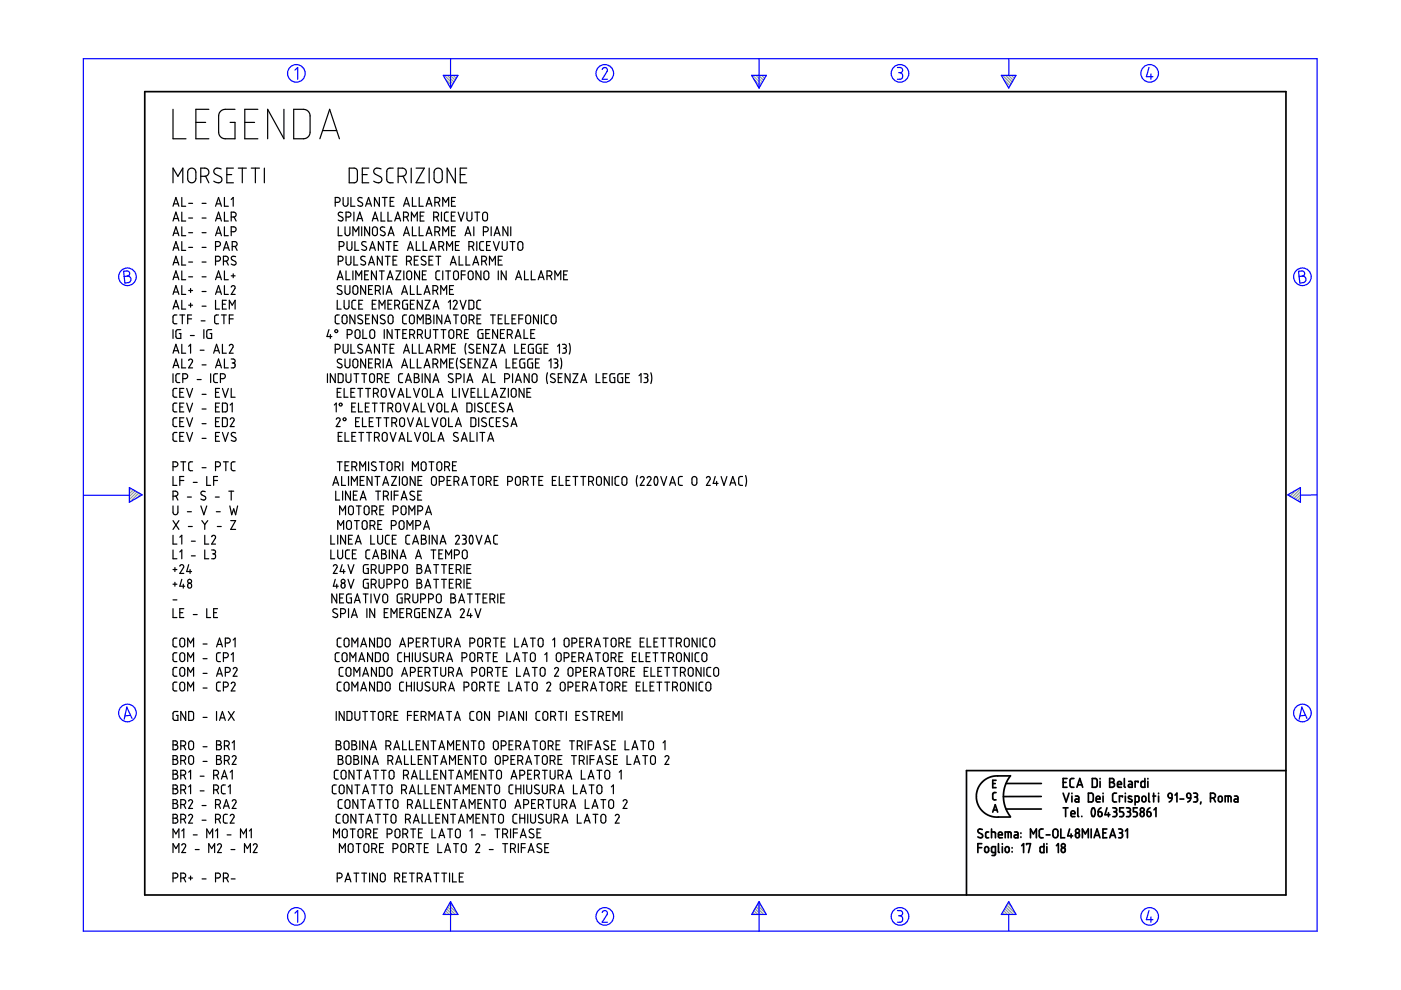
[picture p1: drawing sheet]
<svg xmlns="http://www.w3.org/2000/svg" width="297mm" height="210mm" viewBox="0 0 297 210" stroke-linecap="round" stroke-linejoin="round" font-family="sans-serif">
<g fill="none" stroke="#6c9" stroke-width=".25">
<path d="M94.2 16l1.8 1.8M94.5 16.8l1.3 1.4M94.8 16l1.5 1.4M95.3 18.3l.3 .3M95.5 16l1 1M96.1 16l.6 .6M96.7 16l.3 .2M159.6 16l1.8 1.8M159.9 16.8l1.3 1.4M160.3 16l1.4 1.4M160.7 18.3l.3 .3M160.9 16l1 1"/>
<path d="M161.5 16l.6 .6M162.1 16l.2 .2M212.6 16l1.8 1.8M212.8 16.8l1.3 1.4M213.2 16l1.4 1.4M213.7 18.3l.2 .3M213.8 16l1 1M214.4 16l.7 .6M215.1 16l.2 .2M27.5 103.4h-.1M27.9 103.6l-.5 .4M28.3 103.8l-.9 .9"/>
<path d="M28.7 104.1l-1.3 1.2M29 104.3l-1.6 1.6M29.4 104.5l-1.8 1.9M29.8 104.8l-.8 .8M273.4 104.7l-.3 .3M274.9 103.9l-1.4 1.3M275.7 103.6l-1.8 1.9M275.7 106.1l-.2 .3M275.7 105.5l-.6 .6M275.7 104.9l-1 1M275.7 104.2l-1.4 1.5M94 193.8v.1"/>
<path d="M94.2 193.5l.4 .4M94.4 193.1l.9 .8M94.7 192.7l1.2 1.2M94.9 192.3l1.6 1.6M95.1 191.9l1.9 1.9M95.4 191.5l.8 .8M159.4 193.8v.1M159.6 193.5l.4 .4M159.9 193.1l.8 .8M160.1 192.7l1.2 1.2M160.3 192.3l1.6 1.6M160.5 191.9l1.9 1.9"/>
<path d="M160.8 191.5l.8 .8M212.3 193.8v.1M212.6 193.5l.4 .4M212.8 193.1l.8 .8M213 192.7l1.2 1.2M213.2 192.3l1.6 1.6M213.5 191.9l1.8 1.9M213.7 191.5l.8 .8"/>
</g>
<g fill="none" stroke="#00f" stroke-width=".25">
<path d="M17.7 12.4h261.6v185h-261.6zM62.5 14.9l.6-.6v2.5M94 16h3.1l-1.6 2.7zM95.5 12.4v6.3M127.7 14.7l.5-.4 .5 .3v.5l-1 1.7h1.1M159.4 16h3.1l-1.6 2.7zM160.9 12.4v6.3M190.3 14.3h.7l.3 .3v.6l-.5 .2M190.5 15.4h.3M190.8 15.4l.5 .3v.7l-.3 .4h-.7M212.3 16h3.1l-1.5 2.7zM213.9 12.5v3.5"/>
<path d="M243.6 14.3l-.5 2h1.4M244 15.7v1.1M26.2 57.5l.9-.1 .3 .3 .1 .5-.5 .3 .5 .2 .3 .4-.1 .3-.3 .5-.9 .1zM27 58.5l-.7 .1M275.3 57.5l.9-.1 .3 .3 .1 .5-.5 .3 .5 .2 .3 .4-.1 .4-.2 .3-1 .2zM276.1 58.5l-.7 .1M17.8 105h9.6M27.4 103.4l2.7 1.5-2.7 1.6zM273 104.9l2.7-1.5v3.1zM279.3 104.9l-3.6 .1M27.7 151.7l-1.2 .1M28 152.3l-1.1-2.4-.6 2.6"/>
<path d="M276.8 151.7l-1.2 .1M277.1 152.3l-1.1-2.4-.6 2.6M62.5 193.6l.6-.5v2.4M95.5 191.2v6.2M95.5 191.2l1.6 2.7h-3.1zM127.7 193.5l.1-.3 .5-.1 .5 .4-.1 .4-1 1.6h1.1M160.9 191.2v6.2M160.9 191.2l1.6 2.7h-3.1zM190.3 193.1h.6l.4 .2v.5l-.5 .4M190.5 194.2h.3M190.8 194.2l.5 .3v.7l-.4 .3h-.6M213.9 191.2l1.5 2.7h-3.1z"/>
<path d="M213.9 193.9v3.5M243.6 193.1l-.5 1.9h1.4M244 194.4v1.1"/>
<circle cx="62.8" cy="15.6" r="1.87"/>
<circle cx="128.2" cy="15.6" r="1.87"/>
<circle cx="190.8" cy="15.6" r="1.87"/>
<circle cx="243.8" cy="15.6" r="1.87"/>
<circle cx="27" cy="58.7" r="1.87"/>
<circle cx="276.1" cy="58.7" r="1.87"/>
<circle cx="27" cy="151.2" r="1.87"/>
<circle cx="276.1" cy="151.2" r="1.87"/>
<circle cx="62.8" cy="194.3" r="1.87"/>
<circle cx="128.2" cy="194.3" r="1.87"/>
<circle cx="190.8" cy="194.3" r="1.87"/>
<circle cx="243.8" cy="194.3" r="1.87"/>
</g>
<g fill="none" stroke="#000" stroke-width=".36">
<path d="M30.7 19.4h241.9v170.4h-241.9zM207.3 179.7h.9M208.2 178.9h-.9v1.9M208.3 175.9l-.7-.1-.3 .5 1 .7v.4l-.2 .2-.8-.2M208.9 179.6l.4-.1 .3 .3v.7l-.3 .2h-.3l-.2-.2zM209.6 176.4h-.4l-.2 .3v.8l.2 .1h.4M210.2 176.4l.8 .1 .1 1.1M210.2 175.8v1.8M210.5 166.1h.5M210.5 172.2l.5-1.6 .5 1.6M210.6 171.7h.8M211.2 168h-.4l-.3 .3v1.1l.7 .2"/>
<path d="M211.2 165.4h-.7v1.6h.7M211.7 177h.8l-.1-.5-.4-.1-.2 .2-.1 .8 .2 .2h.6M211.7 178.9v1.7l.2 .2M212.5 178.9v.1M212.5 179.5v1.3M213.1 177.6v-1.2h1.1l.2 .2v1M213.3 179.6l.4-.1 .3 .3v.7l-.3 .2h-.3l-.3-.2zM213.3 166.1h7.5M213.3 171.5h7.5M213.8 176.4v1.2M214.2 164.5h-3.5l-.9 .3-.9 .5-.7 .6-.7 .9-.4 1-.1 1.1 .1 1.1 .4 .9 .7 1 .8 .6 .8 .5 .9 .2h3.5M214.2 164.5l-1 1.7-.5 2.2 .1 1.3 .3 1.3 1.1 2.1"/>
<path d="M214.6 179.7v.1M215.1 176.4h.5l.2 .3v.9h-.5a.31 .31 0 0 1-.3-.3 .31 .31 0 0 1 .3-.3h.5M216.5 176.6v.1M216.5 177.4v.1M216.6 179.3l.4-.4v1.9M217.7 179.1v-.2h.8l-.4 1.9M218.5 177.6v-1.8l.6 1 .6-1v1.8M220.8 168.9h-8.1M221.2 175.8h-.6l-.3 .3 .1 1.3 .2 .2h.6M221.3 178.9v1.9l-.6-.1-.2-.2v-.8l.2-.2h.6M221.8 177h.8M222 178.9v.1"/>
<path d="M222 179.5v1.3M223.4 176l.4-.2 .4 .2 .1 1.1-.3 .5h-.4l-.3-.3-.1-1zM224 179.3l.4-.4v1.9M224.9 175.8v1.8h.8M225.1 179.9l.2-.2 .5 .2v.7l-.4 .2-.3-.2zM225.4 165.9h.6M225.4 168.2l.6 1.8 .7-1.8M225.4 171.3h1M225.9 171.3v1.8M226.2 165.1h-.8v1.8h.8M226.8 175.8l-.4 1.4h1M227.1 172.5h.8l-.1-.5-.4-.1-.3 .2v.8l.2 .2h.6"/>
<path d="M227.1 176.8v.8M227.3 168.2v.1M227.3 168.8v1.2M227.7 165.1h-.6l-.2 .3v1.4l.3 .1h.5M228 168.8h.5l.2 .2v1h-.5a.31 .31 0 0 1-.3-.3 .31 .31 0 0 1 .3-.3h.5M228.1 176.8l.4-.2 .3 .2 .1 .5-.2 .2-.4 .1-.2-.1zM228.3 166.9l.6-1.8 .7 1.8M228.5 166.4h.9M228.5 171.3v1.7l.2 .1M229.4 173.1h.1M229.5 177.6v-1.8l.6 1 .6-1v1.8M230.8 168.2h.7l.3 .3v1.2l-.3 .3h-.7z"/>
<path d="M231.4 175.8v1.8M231.6 165.1h.7l.3 .2v1.3l-.2 .3h-.8zM231.6 171.4a.53 .53 0 0 1 .5 .2 .53 .53 0 0 1 .1 .5l-.1 .7a.34 .34 0 0 1-.4 .3 .34 .34 0 0 1-.3-.4v-.6zM232 177.6l.6-1.8 .6 1.8M232.2 177.1h.8M232.4 169.4h.8v-.3l-.2-.3-.5 .1-.1 .9 .2 .2h.6M232.8 172.1h.6l.2 .2 .1 .5-.2 .3h-.3l-.3-.1zM233.2 165.1v.1M233.2 165.7v1.2M233.4 171.3l-.4 .3-.2 .5M233.8 176.6h.7M233.9 168.2v.1"/>
<path d="M233.9 168.8v1.2M234.7 175.8h-.9v1.8h.9M234.7 171.3l-.4 1.4h1M235 172.3v.8M235.3 165.1h.6l.3 .3-.1 .4-.3 .1 .4 .1 .1 .3-.1 .4-.3 .2h-.6zM235.3 165.9h.5M235.3 177.6l.6-1.8 .6 1.8M235.5 177.1h.9M235.9 171.3h.7l.1 .2 .1 .3-.4 .3M236.2 172.1h.2M236.4 172.1l.3 .2 .1 .5-.3 .3h-.6M236.7 168.2h-.5l-.3 .3v1.3l.3 .2h.5"/>
<path d="M236.9 166.3h.9l-.2-.5-.3-.1-.3 .1-.1 .9 .2 .2h.7M237.2 175.8h.6l.2 .2-.1 .4-.3 .2M237.4 176.6h.2M237.6 176.6l.3 .2 .1 .6-.3 .2h-.5M238 169v-.2h-.7v1.2M238.2 171.3h-.8v.8h.6l.2 .4-.1 .6h-.7M238.4 165.1v1.7l.2 .1M238.6 168.2v.1M238.6 168.8v1.2M238.6 176.2l.4-.4v1.8M238.8 171.3h.5l.3 .2v.4l-.3 .2M239.1 172.1h.2"/>
<path d="M239.3 172.1l.4 .3-.1 .5-.2 .2h-.6M239.3 165.7h.5l.3 .2v1h-.6a.31 .31 0 0 1-.3-.3 .31 .31 0 0 1 .3-.3h.6M239.9 168.9l-.2-.1a.29 .29 0 0 0-.4 .1 .29 .29 0 0 0 .1 .4l.5 .2a.33 .33 0 0 1 0 .5 .33 .33 0 0 1-.5 0l-.2-.1M240.7 170l.7-.1 .1-.9-.2-.2h-.6v1.9M241.1 171.3h-.8v.8h.6l.2 .3-.1 .7h-.7M241.3 165.9v-.2h-.6v1.2M241.9 172.3l.2-.2 .4 .2 .1 .5-.1 .2-.4 .1-.2-.1zM242.2 169l.2-.2 .4 .1 .2 .8-.2 .2-.4 .1-.3-.2zM242.7 165.1v1.8h-.6l-.2-.2 .1-.9 .2-.1h.5M243.2 172.1l.7 .2v.7l-.4 .1-.2-.1zM243.4 165.1v.1M243.4 165.7v1.2"/>
<path d="M243.6 168.2v1.6l.2 .2M243.8 171.3l-.4 .3-.2 .5M244.4 168.8h.6M244.6 168.2v1.8M244.7 171.7l.4-.4v1.8M245.6 168.2v.1M245.6 168.8v1.2M247.7 168.4l.3-.2 .4 .1 .1 .9-.7-.1zM248.5 169.2l-.2 .5-.4 .3M249.1 168.6l.4-.4v1.8M250.2 169.4h.8M251.7 168.3l.3-.1 .3 .1 .2 .9h-.6l-.2-.2z"/>
<path d="M252.5 169.2l-.2 .5-.5 .3M253.1 168.2l.7 .1 .1 .4-.4 .3M253.3 169h.2M253.5 169l.4 .2v.5l-.2 .3h-.6M254.6 170l-.1 .5M256.6 169.2l.9-.1 .2-.3-.1-.4-.4-.2h-.6v1.8M257.3 169.2l.4 .8M258.4 169l.2-.2 .4 .1 .1 .8-.1 .2-.4 .1-.3-.2zM259.8 170v-1.2l1.1 .1 .1 1.1M260.4 168.8v1.2M261.7 168.8h.6l.2 .3v.9h-.6a.31 .31 0 0 1-.3-.3 .31 .31 0 0 1 .3-.3h.6M272.6 163.4h-67.7v26.4"/>
<path d="M211.1 180.8h-.6l-.3-.2 .1-1 .8-.1-.1 1.7-.2 .2h-.5M214.6 180.6v.1"/>
<circle cx="225.4" cy="179.3" r=".42"/>
<circle cx="228.4" cy="176.2" r=".41"/>
<circle cx="242.2" cy="171.7" r=".42"/>
</g>
<g fill="none" stroke="#000" stroke-width=".25">
<path d="M36.7 23.2v6.2h2.7M36.7 38.8v-3.2l1 1.8 1.1-1.8v3.2M40.1 35.9l.4-.3 .5 .1 .5 .6v1.8l-.2 .4-.4 .2h-.5l-.6-.5v-1.8zM41.5 26h2.1M42.6 37.4h1l.5-.3 .2-.8-.3-.5-.4-.2h-1v3.2M43.6 37.4l.7 1.4M44.3 23.2h-2.8v6.2h2.8M46.9 35.8l-1.1-.1-.3 .2-.2 .5 .3 .5 1.3 .7 .2 .4-.2 .5-.3 .2-.4 .1-.9-.4M48.1 37h1M49.5 35.6h-1.4v3.2h1.4M49.8 23.2h-2.4l-.5 .2-.4 .5-.1 .6v3.8l.2 .5 .5 .5 .5 .1h2.2v-3.4h-1M50.5 35.6h1.7"/>
<path d="M51.4 35.6v3.2M51.9 26h2.1M53.3 35.6h1.7M54.1 35.6v3.2M54.7 23.2h-2.8v6.2h2.8M56 35.6v3.2M60.2 23.2v6.2l-3.5-6.2v6.2M62.3 23.2l2.5 .1 .4 .2 .4 .5 .1 4.3-.3 .6-.5 .4-2.6 .1zM67.8 29.4l2.1-6.2 2.1 6.2M68.4 27.7h3M74 35.6l1.3 .1 .4 .4 .1 2.2-.5 .4-1.3 .1zM76.8 37h1.1"/>
<path d="M78.2 35.6h-1.4v3.2h1.4M80.8 35.8l-1.1-.1-.3 .2-.2 .5 .3 .5 1.3 .8 .2 .3-.1 .4-.6 .4-1.1-.4M83.4 35.6l-.9 .1-.3 .2-.2 .4 .1 2.1 .5 .4h.8M84.4 37.4h1l.6-.3 .1-.7-.2-.6-.5-.2h-1v3.2M85.4 37.4l.7 1.4M87.2 35.6v3.2M88.2 35.6h1.8l-1.8 3.2h1.8M91 35.6v3.2M92.2 36l.4-.3 .4-.1 .5 .2 .2 .4v1.9l-.5 .6h-.6l-.5-.5-.1-1.8zM96.5 35.6v3.2l-1.7-3.2v3.2M97.6 37h1M99 35.6h-1.4v3.2h1.4"/>
<path d="M36.7 43.7l.6-1.8 .6 1.8M36.7 46.9l.6-1.9 .6 1.9M36.7 50l.6-1.9 .6 1.9M36.7 53.1l.6-1.9 .6 1.9M36.7 56.2l.6-1.9 .6 1.9M36.7 59.3l.6-1.9 .6 1.9M36.9 43.2h.8M36.9 46.3h.8M36.9 49.4h.8M36.9 52.6h.8M36.9 55.7h.8M36.9 58.8h.8"/>
<path d="M38.5 41.9v1.8h.9M38.5 45v1.9h.9M38.5 48.1v1.9h.9M38.5 51.2v1.9h.9M38.5 54.3v1.9h.9M38.5 57.4v1.9h.9M40 43.1h.8M40 46.2h.8M40 49.3h.8M40 52.5h.8M40 55.6h.8M40 58.7h.8"/>
<path d="M42.8 43.1h.9M42.8 46.2h.9M42.8 49.3h.9M42.8 52.5h.9M42.8 55.6h.9M42.8 58.7h.9M45.7 52.3l.9-.2 .1-.5-.1-.3-.9-.1v1.9M45.7 55.4l.9-.2 .1-.5-.1-.3-.9-.1v1.9M45.7 43.7l.6-1.8 .6 1.8M45.7 46.9l.6-1.9 .6 1.9M45.7 50l.6-1.9 .6 1.9M45.7 59.3l.6-1.9 .6 1.9"/>
<path d="M45.9 43.2h.9M45.9 46.3h.9M45.9 49.4h.9M45.9 58.8h.9M47.4 55.4h.5l.4-.3 .1-.3-.2-.4-.8-.1v1.9M47.4 53.1l.6-1.9 .6 1.9M47.5 52.6h.9M47.6 41.9v1.8h.8M47.6 45v1.9h.8M47.6 48.1v1.9h.8M47.6 57.4v1.9h.8M48 55.4l.4 .8"/>
<path d="M49 46l.9-.1 .2-.3-.1-.4-.4-.2h-.6v1.9M49 49.1l.9-.1 .2-.3-.1-.4-.3-.2h-.7v1.9M49 42.3l.4-.4v1.8M49 58.5h.8M49.2 52.3l.7-.1 .3-.2 .1-.4-.2-.3-.9-.1v1.9M49.4 58.1v.8M49.6 46l.5 .9M49.8 52.2l.5 .9M50 54.4h-.7l-.3 .4 .2 .3 .8 .4v.5l-.5 .2-.5-.2M71.1 42.9l.8-.1 .2-.3-.1-.4-.3-.2h-.6v1.8M71.5 59.3l.6-1.9 .6 1.9M71.7 58.8h.9"/>
<path d="M71.7 55.4h.6l.4-.3v-.3l-.1-.4-.9-.1v1.9M71.7 48.1v1.9h.8M71.9 52.3l.9-.2 .2-.4-.2-.4-.9-.1v1.9M72.6 45.1l-.6-.1-.3 .5 1 .7v.4l-.4 .3-.6-.2M72.7 41.9v1.4l.4 .4h.4l.3-.3v-1.5M73.2 48.1v1.5l.4 .4 .6-.4v-1.5M73.4 46l.9-.1 .1-.3-.1-.4-.3-.2h-.6v1.9M73.4 54.3v1.5l.2 .3 .2 .1 .6-.3v-1.6M73.4 57.4v1.9h.8M73.6 51.2v1.5l.4 .4 .4-.1 .2-.3v-1.5M74.4 41.9v1.8h.8M74.8 50v-1.9l.6 1 .7-1v1.9"/>
<path d="M74.8 57.4v1.9M75 45v1.9M75 54.3v1.9h.9M75.2 51.2v1.9h.9M75.4 59.3v-1.9l.7 1.1 .6-1.1v1.9M75.6 46.9l.7-1.9 .6 1.9M75.8 46.3h.9M76.7 48.1v1.9M76.8 42l-.6-.1-.3 .5 .1 .2 .8 .5v.5l-.5 .1-.4-.2M77.3 58.3h.6M77.4 54.4h-.7l-.2 .4 .2 .3 .7 .4v.5l-.4 .2-.5-.2M77.5 43.7l.6-1.8 .7 1.8"/>
<path d="M77.6 51.3l-.6-.1-.3 .5 .2 .3 .7 .4 .1 .5-.3 .2-.7-.2M77.7 43.2h.9M78.1 57.4h-.8v1.9h.8M78.1 56.2l.7-1.9 .6 1.9M78.3 55.7h.9M78.4 48.1v1.9l-1.1-1.9v1.9M78.4 53.1l.6-1.9 .6 1.9M78.5 52.6h.9M78.9 46.9l.6-1.9 .7 1.9M79 48.3l.5-.2 .5 .4v1.1l-.3 .4-.5-.1-.2-.3zM79.1 46.3h.9M79.8 57.4v1.9l-1-1.9v1.9"/>
<path d="M80.4 41.9v1.8l-1-1.8v1.8M80.4 57.4h1.1M80.8 45v1.9h.8M80.9 57.4v1.9M81 41.9h1.1M81 54.3v1.9l-1-1.9v1.9M81.3 51.2v1.9l-1.1-1.9v1.9M81.6 48.2l-.7-.1-.2 .2-.1 .3 1 .7v.4l-.3 .3-.7-.2M81.6 41.9v1.8M81.7 54.3h1M81.9 51.2h1M82.1 59.3l.6-1.9 .6 1.9"/>
<path d="M82.2 54.3v1.9M82.3 45v1.9h.8M82.3 58.8h.9M82.3 50l.6-1.9 .6 1.9M82.4 51.2v1.9M82.5 49.4h.9M82.7 42.7h.6M83.3 55.2h.6M83.5 41.9h-.8v1.8h.8M83.5 52h.7M83.7 46.9l.6-1.9 .6 1.9M83.9 46.3h.9"/>
<path d="M83.9 57.4h1.1l-1.1 1.9h1.1M84.2 54.3h-.9v1.9h.9M84.4 51.2h-.9v1.9h.9M85.6 46l.9-.1 .1-.3-.1-.4-.4-.2h-.5v1.9M85.6 43.7l.6-1.8 .6 1.8M85.6 50l.6-1.9 .6 1.9M85.6 57.4v1.9M85.7 43.2h.9M85.7 49.4h.9M86.2 55.4h.5l.4-.3 .1-.3-.2-.4-.8-.1v1.9M86.2 46l.4 .9M86.4 57.6l.5-.1 .4 .3v1.1l-.4 .4h-.3l-.3-.3-.1-1.1z"/>
<path d="M86.4 53.1l.6-1.9 .7 1.9M86.6 52.6h.9M86.8 55.4l.4 .8M87.2 46.9v-1.9l.6 1 .7-1v1.9M87.4 41.9v1.8h.9M87.4 48.1v1.9h.9M87.8 55.2h.7M88.3 51.2v1.9h.8M88.7 54.3h-.9v1.9h.9M88.9 41.9v1.8h.8M88.9 48.1v1.9h.8M88.9 57.4v1.9l-1-1.9v1.9"/>
<path d="M89.1 45.8h.6M89.6 58.3h.6M89.7 51.2v1.9h.9M89.9 45h-.8v1.9h.8M90.2 54.4h-.6l-.3 .4 .2 .3 .8 .4v.5l-.5 .2-.5-.2M90.3 43.7l.7-1.8 .6 1.8M90.3 50l.7-1.9 .6 1.9M90.4 57.4h-.8v1.9h.8M90.5 43.2h.9M90.5 49.4h.9M91 55.2h.6M91.2 53.1l.6-1.9 .6 1.9"/>
<path d="M91.3 52.6h.9M91.8 54.3h-.8v1.9h.8M91.9 46l.9-.1 .2-.3-.2-.5-.9-.1v1.9M92.2 42.9l.8-.1 .2-.3v-.4l-.4-.2h-.6v1.8M92.2 49.1l.9-.1 .1-.3v-.4l-.3-.2h-.7v1.9M92.4 54.3h1.1M92.6 46l.4 .9M92.8 42.9l.4 .8M92.8 49.1l.4 .9M92.9 54.3v1.9M93 52.3l.9-.2 .2-.4-.2-.4-.9-.1v1.9M93.2 57.4l-.5 .1-.3 .3 .1 1.3 .7 .2"/>
<path d="M93.6 45v1.9M93.7 52.2l.4 .9M93.9 43.7v-1.8l.6 1 .6-1v1.8M93.9 50v-1.9l.6 1 .6-1v1.9M93.9 57.4v1.9M94.5 57.4h1M94.7 53.1v-1.9l.6 1.1 .6-1.1v1.9M95 57.4v1.9M95.1 45h-.6l-.3 .3 .1 1.4 .8 .2M95.5 56.2l.6-1.9 .6 1.9M95.7 55.7h.8M95.7 45.8h.6"/>
<path d="M95.7 42.7h.7M95.7 48.9h.7M96.2 57.7l.6-.3 .4 .4v1.1l-.4 .4-.4-.1-.2-.3zM96.5 45h-.8v1.9h.8M96.6 41.9h-.9v1.8h.9M96.6 48.1h-.9v1.9h.9M96.6 52h.6M97.1 45l.7 1.9 .6-1.9M97.3 54.3v1.9h.9M97.4 51.2h-.8v1.9h.8M97.8 58.3h.8M98.6 50l.6-1.9 .6 1.9"/>
<path d="M98.6 57.4h-.8v1.9M98.8 49.4h.9M98.8 54.3v1.9h.8M99 45v1.5l.5 .4 .4-.2 .1-.2 .1-1.5M99.4 57.7l.5-.3 .4 .4v1.1l-.4 .4-.4-.1-.2-.3zM99.4 52.3l.9-.1 .2-.4-.1-.3-.3-.3h-.7v1.9M100 52.2l.5 .9M100.2 56.2l.7-1.9 .6 1.9M100.4 55.7h.9M100.5 48.1v1.9M100.7 45h1M101.1 51.2v1.9"/>
<path d="M101.2 45v1.9M102 57.4v1.9l-1.1-1.9v1.9M102.1 55.4l.9-.2 .2-.4-.2-.4-.9-.1v1.9M102.4 45.2l.5-.2 .4 .3 .1 1.1-.4 .4h-.3l-.3-.3-.1-1zM102.5 49.1h.8l.2-.4-.1-.4-.3-.2h-.6v1.9M102.5 51.2h-.5l-.3 .4v1.3l.3 .2h.5M102.7 57.7l.5-.3 .4 .4v1.1l-.3 .4-.5-.1-.2-.3zM102.7 55.4l.5 .8M103.2 52h.6M103.8 56.2v-1.9l.6 1.1 .6-1.1v1.9M104 51.2h-.8v1.9h.8M104.1 48.1v1.9"/>
<path d="M104.6 51.2l.6 1.9 .7-1.9M104.8 50l.6-1.9 .6 1.9M104.9 49.4h.9M105.6 55.2h.7M105.6 57.4v1.9M106.5 51.2v1.5l.5 .4 .3-.1 .2-.3v-1.5M106.5 54.3h-.9v1.9h.9M107.3 57.4v1.9l-1-1.9v1.9M107.7 48.1v1.9l-1.1-1.9v1.9M108.1 51.2h1.1M108.3 48.1v1.9M108.7 51.2v1.9"/>
<path d="M109.3 59.3l.7-1.9 .6 1.9M109.5 58.8h.9M109.9 51.4l.5-.2 .4 .3v1.2l-.3 .4-.5-.1-.2-.3zM111.2 57.4v1.9h.8M112.6 57.4v1.9h.9M114.1 59.3l.6-1.9 .7 1.9M114.3 58.8h.9M116 58.5l.8-.1 .2-.3-.1-.4-.3-.3h-.6v1.9M116.6 58.5l.4 .8M117.6 59.3v-1.9l.7 1.1 .6-1.1v1.9M119.5 58.3h.6M120.3 57.4h-.8v1.9h.8"/>
<path d="M36.7 69.9v1.9M36.7 79.2v1.9M36.7 62.4l.6-1.8 .6 1.8M36.7 65.5l.6-1.8 .6 1.8M36.7 74.9l.6-1.9 .6 1.9M36.7 78l.6-1.9 .6 1.9M36.9 61.9h.8M36.9 65h.8M36.9 74.4h.8M36.9 77.5h.8M37.5 66.8h-.5l-.3 .3v1.3l.3 .2h.5M38.1 79.2h-.5l-.3 .4 .1 1.3 .2 .2h.5"/>
<path d="M38.1 66.8h1.1M38.3 69.9h-.7l-.3 .3v1.2l.2 .3 .8 .1v-1.1h-.3M38.5 60.6v1.8h.9M38.5 63.7v1.8h.9M38.5 73v1.9h.9M38.5 76.1v1.9h.9M38.7 66.8v1.8M39.8 67.6h.8M40 76.4l.4-.3 .4 .4-.8 1.5h.8M40 61.6h.8M40 73.4l.4-.4v1.9M40 64.7h.8"/>
<path d="M40.4 71.1h.8M40.4 61.2v.8M40.4 64.3v.8M40.6 66.8h-.8v1.8M42.4 74.3h.9M42.7 68h.8M42.8 61.8h.9M42.8 64.9h.9M42.8 77.4h.9M43.2 69.9v1.9M44.7 79.2v1.9M44.9 69.9h-.8l-.2 .3-.1 1.2 .2 .3 .9 .1v-1.1h-.3"/>
<path d="M45.3 74.9l.6-1.9 .6 1.9M45.5 74.4h.9M45.7 63.7v1.8h.8M45.7 62.4l.6-1.8 .6 1.8M45.7 78l.6-1.9 .6 1.9M45.9 61.9h.9M45.9 77.5h.9M46.1 79.2h-.5l-.3 .3v1.4l.3 .2h.5M46.3 66.8h-.5l-.3 .3v1.3l.3 .2h.5M46.9 66.8h1.1M47.2 73v1.9h.8M47.2 64.5h.6"/>
<path d="M47.5 66.8v1.8M47.6 60.6v1.8h.8M47.6 76.1v1.9h.8M48 63.7h-.8v1.8h.8M48.6 73.3l.4-.3 .4 .2v.4l-.8 1.3h.8M48.6 65.5v-1.8l.6 1 .6-1v1.8M48.6 67.6h.8M49 60.9l.3-.3 .5 .1v.4l-.8 1.3h.8M49 76.1h.6l.2 .2v.4l-.4 .3M49.2 77h.2M49.4 77l.4 .2v.6l-.2 .2h-.6M49.4 66.8h-.8v1.8"/>
<path d="M69.4 79.2v1.9M69.7 69.9l-.4 1.5h1.1M70 70.9v.9M71.1 74l.9-.1 .1-.2-.1-.5-.2-.2h-.7v1.9M71.1 79.2v1.9l-1.1-1.9v1.9M71.5 63.7v1.8h.8M71.7 79.2h.7l.3 .3v1.3l-.2 .3h-.8zM71.9 66.8h-.5l-.3 .4v1.2l.3 .2h.5M72.4 60.7l-.6-.1-.3 .4 .1 .3 .9 .4v.5l-.5 .2-.5-.2M72.4 76.2l-.6-.1-.3 .5 .1 .3 .9 .4v.5l-.3 .2-.7-.2M72.6 67l.5-.2 .5 .3v1.1l-.3 .4h-.4l-.3-.3zM72.7 73l.1 1.5 .5 .4 .5-.4v-1.5"/>
<path d="M73 63.7v1.5l.4 .3 .4-.1 .2-.2v-1.5M73.2 60.6v1.4l.4 .4h.4l.2-.4v-1.4M73.2 76.1v1.5l.4 .4 .6-.3v-1.6M73.4 79.2v1.5l.4 .4 .6-.3v-1.6M73.6 70.9l.9-.1 .2-.4-.1-.3-.4-.2h-.6v1.9M74.4 73v1.9h.8M75 60.7l.5-.1 .4 .4-.1 1.1-.3 .3-.5-.1-.2-.3v-1zM75 76.2l.5-.1 .3 .4 .1 1-.4 .5-.4-.1-.3-.3v-1.1zM75 79.2h1.1M75.2 66.8v1.8l-1-1.8v1.8M75.4 63.7h-.6l-.2 .3v1.3l.3 .2h.5M75.5 70l.5-.1 .3 .4v1l-.3 .4-.3 .1-.4-.4v-1.1z"/>
<path d="M75.5 79.2v1.9M76.1 64.5h.6M76.7 79.2h1M76.8 66.9l-.6-.1-.2 .1-.1 .4 .1 .2 .8 .5v.5l-.5 .1-.4-.1M76.8 73.1l-.6-.1-.3 .5 .1 .2 .8 .5 .1 .4-.4 .3-.6-.2M76.9 63.7h-.8v1.8h.8M76.9 69.9v1.9h.9M77.2 79.2v1.9M77.5 60.6v1.8l-1-1.8v1.8M77.5 76.1v1.9l-1-1.9v1.9M77.5 67.6h.6M77.5 74.9l.6-1.9 .7 1.9"/>
<path d="M77.7 74.4h.9M78.1 61.4h.7M78.1 77h.7M78.4 66.8h-.9v1.8h.9M78.5 70.1l.5-.2 .4 .4v1.1l-.3 .3-.3 .1-.4-.4zM78.5 79.4l.5-.2 .4 .3v1.2l-.4 .4h-.3l-.3-.3zM78.9 64.5h.6M79 60.6h-.9v1.8h.9M79 76.1h-.9v1.9h.9M79.6 61.6l.8-.1 .2-.3-.1-.5-.3-.1h-.6v1.8M79.6 77.2l.9-.2 .1-.2-.1-.5-.2-.2h-.7v1.9M79.8 63.7h-.9v1.8h.9"/>
<path d="M80 66.8v1.8l-1-1.8v1.8M80.2 61.6l.4 .8M80.2 77.2l.4 .8M80.4 65.5v-1.8l.6 1 .6-1v1.8M80.4 73v1.9l-1-1.9v1.9M81 73h1.1M81.3 60.6v1.8M81.3 76.1v1.9M81.5 69.9v1.9M81.6 66.9l-.6-.1-.3 .2-.1 .3 1 .6v.6l-.5 .1-.5-.1M81.6 73v1.9M81.9 62.4l.6-1.8 .6 1.8"/>
<path d="M81.9 78l.6-1.9 .6 1.9M82.1 61.9h.9M82.1 77.5h.9M82.3 64.5h.6M82.4 66.9l.5-.1 .4 .3v1.1l-.3 .4h-.4l-.3-.3v-1.1zM82.5 79.2h-.8v1.9h.8M82.7 73.9h.6M83.1 63.7h-.8v1.8h.8M83.1 69.9v1.9l-1-1.9v1.9M83.5 73h-.8v1.9h.8M83.7 64.7h.6l.3-.2 .1-.4-.2-.3-.8-.1v1.8M83.8 69.9h1"/>
<path d="M84.3 69.9v1.9M84.3 64.7l.4 .8M85.2 62.4l.6-1.8 .6 1.8M85.2 78l.6-1.9 .6 1.9M85.3 61.9h.9M85.3 77.5h.9M85.4 79.2h-.6l-.3 .4 .1 1.3 .2 .2h.6M85.4 70.7h.6M85.6 74.9l.6-1.9 .6 1.9M85.7 74.4h.9M86.2 66.8h-.5l-.3 .3v1.3l.3 .2h.5M86.2 69.9h-.8v1.9h.8"/>
<path d="M86.4 63.7h-.7l-.3 .3v1.2l.3 .3h.7v-1h-.3M86.9 70.9l.8-.1 .2-.3-.1-.4-.4-.2h-.5v1.9M87 66.9l.5-.1 .3 .4v1l-.3 .4h-.4l-.3-.3v-1.1zM87 60.6v1.8h.8M87 76.1v1.9h.8M87 64.5h.7M87.4 73v1.9h.9M87.5 70.9l.4 .9M87.8 79.2h.7l.3 .3v.3l-.4 .3 .3 .1 .2 .3-.1 .3-.3 .3h-.7zM87.8 63.7h-.8v1.8h.8M88.5 60.6v1.8h.8M88.5 68.6v-1.8l.6 1 .6-1v1.8"/>
<path d="M88.5 76.1v1.9h.8M88.5 70.9l.9-.1 .2-.3-.1-.4-.4-.2h-.6v1.9M88.9 73v1.9h.8M89.1 70.9l.5 .9M89.5 63.7v1.8l-1-1.8v1.8M89.5 79.2v1.9M89.9 62.4l.7-1.8 .6 1.8M89.9 78l.7-1.9 .6 1.9M90.1 61.9h.9M90.1 77.5h.9M90.1 63.7h1.1l-1.1 1.8h1.1M90.2 69.9v1.5l.4 .4 .4-.1 .2-.3v-1.5"/>
<path d="M90.3 66.8h.6l.3 .3v.4l-.3 .1 .3 .2 .2 .4-.4 .4h-.7zM90.3 67.6h.6M90.3 74.9l.7-1.9 .6 1.9M90.5 74.4h.9M91.2 79.2v1.9l-1.1-1.9v1.9M91.8 61.6l.9-.1 .1-.4-.1-.4-.3-.1h-.6v1.8M91.8 77.2l.9-.2 .1-.3-.1-.4-.2-.2h-.7v1.9M91.8 65.5l.6-1.8 .6 1.8M91.8 69.9h1.1M92 65h.9M92 66.8v1.8M92.2 74l.9-.1 .1-.3v-.4l-.3-.2h-.7v1.9"/>
<path d="M92.4 69.9v1.9M92.4 61.6l.4 .8M92.4 77.2l.4 .8M92.8 74l.4 .9M93.5 62.4v-1.8l.6 1 .6-1v1.8M93.5 78v-1.9l.6 1.1 .6-1.1v1.9M93.5 69.9h1.1M93.7 66.8v1.8l-1.1-1.8v1.8M93.9 74.9v-1.9l.6 1 .6-1v1.9M94 69.9v1.9M94.3 68.6l.6-1.8 .6 1.8M94.5 68.1h.9"/>
<path d="M95.1 64.1l.4-.4v1.8M95.2 70.1l.5-.2 .5 .4v1.1l-.3 .3-.4 .1-.3-.4zM95.3 61.4h.6M95.3 77h.6M95.7 73.9h.7M96 79.3l-.6-.1-.3 .5 .2 .3 .7 .4 .1 .5-.4 .2-.6-.2M96.1 64l.4-.3 .4 .2v.4l-.8 1.2h.8M96.2 60.6h-.9v1.8h.9M96.2 76.1h-.9v1.9h.9M96.2 66.8h1M96.6 73h-.9v1.9h.9M96.7 66.8v1.8"/>
<path d="M96.8 70.9l.9-.1 .2-.4-.1-.3-.4-.2h-.6v1.9M97 75.9l-.2 .9 .2 1.4M97.5 70.9l.4 .9M97.6 63.7l.6 1.8 .6-1.8M98 66.9l.4-.1 .4 .3v1.1l-.3 .4h-.4l-.3-.3v-1.1zM98.4 79.2v1.9M98.5 70.7h.6M98.5 76.2l-.6-.1-.3 .5 .1 .3 .8 .4 .1 .5-.3 .2-.7-.2M98.8 72.8l-.2 .9 .2 1.4M99.3 77h.6M99.3 69.9h-.8v1.9h.8M99.4 63.7h.8l.2 .2 .1 1.3-.3 .3h-.8z"/>
<path d="M99.5 67.8l.9-.1 .1-.4-.2-.5h-.8v1.8M100.1 76.1h-.8v1.9h.8M100.1 67.8l.4 .8M100.4 73.1l-.7-.1-.3 .5 .2 .2 .8 .5v.4l-.3 .3-.7-.2M101.1 73.9h.6M101.1 67.6h.6M101.7 76.1v1.9l-1-1.9v1.9M101.9 63.7h-.5l-.3 .3v1.3l.3 .2h.5M101.9 73h-.8v1.9h.8M102 66.8h-.9v1.8h.9M102.4 69.9h-.7l-.4 .3v1.2l.2 .3 .9 .1v-1.1h-.3M102.4 76.1h1l-1 1.9h1"/>
<path d="M103 70.7h.6M103.6 73v1.9l-1.1-1.9v1.9M103.8 69.9h-.8v1.9h.8M104 66.8h1M104 78l.7-1.9 .6 1.9M104.1 79.2v1.9h.9M104.2 73h1l-1 1.9h1M104.2 77.5h.9M104.5 66.8v1.8M105.5 69.9v1.9l-1-1.9v1.9M105.6 67.6h.7M105.9 74.9l.6-1.9 .6 1.9"/>
<path d="M106 74.4h.9M106.1 70.7h.6M106.5 66.8h-.9v1.8h.9M107 69.9h-.9v1.9h.9M107.1 66.8v1.8h.8M107.3 76.1v1.9h.8M107.6 70.9l.8-.1 .2-.3-.1-.5-.9-.1v1.9M108.2 70.9l.4 .9M108.6 67.6h.6M108.7 79.2v1.9M108.8 77h.6M109.1 73v1.9h.9"/>
<path d="M109.2 71.8l.7-1.9 .6 1.9M109.4 66.8h-.8v1.8h.8M109.4 71.2h.9M109.6 76.1h-.8v1.9h.8M110 67.6h.8M110.6 73.9h.6M110.8 66.8h-.8v1.8M111.1 69.9v1.9h.8M111.3 76.1h-.8l-.3 .3v1.2l.3 .4h.8v-1h-.4M111.4 73h-.8v1.9h.8M111.5 67l.5-.2 .5 .3v1.1l-.3 .4h-.4l-.3-.3zM112.2 79.2v1.9l-1.1-1.9v1.9"/>
<path d="M112.5 70.7h.7M112.9 76.1h-.7l-.3 .2v1.4l.1 .2 .9 .1v-1h-.3M112.9 79.4l.6-.2 .3 .3 .1 1.1-.4 .5-.4-.1-.3-.3zM113.1 73h-.8l-.2 .3-.1 1.2 .2 .3 .9 .1v-1h-.3M113.4 69.9h-.9v1.9h.9M113.5 77h.7M114.2 66.8v1.8l-1.1-1.8v1.8M114.4 76.1h-.9v1.9h.9M114.7 73h-.6l-.4 .2v1.3l.2 .3 .8 .1v-1h-.3M114.8 66.8v1.8M115.4 73.9h.6M116.1 79l-.2 1.1 .2 1.2"/>
<path d="M116.2 73h-.8v1.9h.8M116.2 66.8h-.5l-.3 .4v1.2l.3 .2h.5M116.4 76.5l.4-.4v1.9M116.9 67l.5-.2 .5 .3v1.1l-.3 .4h-.4l-.3-.3zM117.4 76.1h.6l.2 .2v.4l-.3 .3M117.6 79.3l-.6-.1-.3 .6 .9 .6 .1 .5-.3 .2-.7-.2M117.6 77h.3M117.9 77l.3 .1 .1 .6-.3 .3h-.6M118.2 73.4l.4-.4v1.9M118.9 75.9l.2 .9-.2 1.4M119.2 79.2h-.8v1.9h.8M119.3 73h.5l.3 .3-.1 .4-.3 .2"/>
<path d="M119.5 73.9h.2M119.7 73.9l.3 .2 .1 .5-.3 .3h-.5M120.7 72.8l.2 .9-.2 1.4M120.9 79.2v1.9l-1.1-1.9v1.9M121.5 79.2h1l-1 1.9h1M126.4 79.2v1.9h.8M128.7 79.2h-.8v1.9h.8M130.3 79.2h-.7l-.3 .3v1.2l.3 .4h.7v-1h-.3M132 79.2h-.7l-.3 .3v1.3l.3 .3h.7v-1h-.3M133.5 79.2h-.9v1.9h.9M135.5 79.7l.4-.5v1.9M136.5 79.2h.6l.2 .3v.3l-.4 .3"/>
<path d="M138 79l.2 1-.2 1.3M36.7 99l.8-.2 .2-.3-.1-.4-.3-.2h-.6v1.9M37.5 82.4h-.6l-.2 .3v1.4l.8 .1M37.5 85.5h-.6l-.2 .3v1.4l.8 .1M37.5 88.6h-.5l-.3 .3v1.4l.3 .1h.5M37.5 91.7h-.5l-.3 .3 .1 1.4 .7 .2M38.1 83.2h.7M38.1 86.3h.7M38.1 89.4h.7M38.1 92.5h.7M38.3 97.9h1.1M38.8 80.3h.5l.4-.2 .1-.4-.2-.3-.8-.2v1.9"/>
<path d="M38.9 97.9v1.9M39 82.4h-.9v1.8h.9M39 85.5h-.9v1.8h.9M39 88.6h-.9v1.8h.9M39 91.7h-.9v1.9h.9M39.6 82.4l.6 1.8 .6-1.8M39.6 85.5l.6 1.8 .6-1.8M39.6 88.6l.6 1.8 .6-1.8M39.6 91.7l.6 1.9 .6-1.9M40.8 97.9h-.5l-.3 .3v1.3l.3 .3h.5M41.8 80.5h.9M42.8 83.6h.9"/>
<path d="M42.8 86.7h.9M42.8 89.8h.9M42.8 92.9h.9M42.8 99.2h.9M45.7 99l.9-.2 .1-.2v-.5l-.4-.2h-.6v1.9M45.7 83.2h.6M45.7 86.3h.6M45.7 89.4h.6M45.7 92.5h.6M46.5 82.4h-.8v1.8h.8M46.5 85.5h-.8v1.8h.8M46.5 88.6h-.8v1.8h.8"/>
<path d="M46.5 91.7h-.8v1.9h.8M46.7 80.3l.9-.2 .2-.4-.2-.3-.9-.2v1.9M47.2 85.5h.7l.3 .2v1.3l-.2 .3h-.8zM47.2 88.6h.7l.3 .2v1.3l-.3 .3h-.7zM47.2 82.4l.6 1.8 .6-1.8M47.2 91.7l.6 1.9 .6-1.9M47.4 97.9h1M47.9 97.9v1.9M48.8 88.9l.5-.3 .4 .4-.9 1.4h.9M48.8 85.9l.4-.4v1.8M49 82.4v1.8h.8M49.8 97.9h-.5l-.3 .4 .1 1.2 .2 .3h.5"/>
<path d="M50 91.8l-.6-.1-.4 .4 .2 .3 .8 .5v.5l-.5 .2-.5-.3M70.9 85.9l.4-.4v1.8M71.3 88.9l.3-.3 .5 .2v.4l-.8 1.2h.8M71.5 83.2h.6M71.5 97.9h1M71.7 92.5h.6M72 97.9v1.9M72.3 82.4h-.8v1.8h.8M72.5 91.7h-.8v1.9h.8M73 82.4v1.8h.8M73.2 91.7v1.9h.8M73.2 98.7h.6"/>
<path d="M74 97.9h-.8v1.9h.8M74.4 83.2h.6M74.6 86.3h.6M74.6 99l.9-.2 .1-.3-.1-.4-.9-.2v1.9M74.6 92.5h.6M75.2 99l.4 .8M75.2 82.4h-.8v1.8h.8M75.4 85.5h-.8v1.8h.8M75.4 89.4h.6M75.4 91.7h-.8v1.9h.8M75.9 82.4h1M76 85.5v1.8h.9"/>
<path d="M76.1 91.7h1M76.2 88.6h-.8v1.8h.8M76.3 99.8v-1.9l.6 1.1 .6-1.1v1.9M76.4 82.4v1.8M76.6 91.7v1.9M76.9 88.6v1.8h.8M77.5 86.3h.6M77.5 82.4h1M77.7 91.7h1.1M78 82.4v1.8M78.1 97.9v1.9M78.3 91.7v1.9"/>
<path d="M78.3 85.5h-.8v1.8h.8M78.3 89.4h.6M78.9 85.5h1.1M79.1 88.6h-.8v1.8h.8M79.2 83.4h.5l.4-.2 .1-.4-.2-.3-.8-.1v1.8M79.4 92.7h.7l.3-.2v-.4l-.2-.3-.8-.1v1.9M79.4 85.5v1.8M79.7 98l-.6-.1-.3 .5 .1 .3 .8 .4 .1 .4-.4 .3-.6-.2M79.8 88.6h1M79.8 83.4l.4 .8M80 80.3l.8-.1 .2-.3v-.4l-.4-.3h-.6v1.9M80 92.7l.4 .9"/>
<path d="M80.3 88.6v1.8M80.4 97.9h1.1M80.6 85.5h1M80.6 80.3l.4 .8M80.9 97.9v1.9M81 82.5l.4-.1 .5 .3v1.1l-.4 .4h-.3l-.3-.3-.1-1.1zM81.1 85.5v1.8M81.2 91.8l.5-.1 .4 .4v1.1l-.4 .4-.4-.1-.2-.3-.1-1zM81.4 88.6h1M81.7 80.1h.6M81.9 88.6v1.8M82.2 98.1l.5-.2 .4 .4v1.1l-.3 .4h-.3l-.4-.4z"/>
<path d="M82.3 86.5h.5l.4-.2 .1-.3-.2-.4-.8-.1v1.8M82.5 82.4l.6 1.8 .7-1.8M82.7 91.7l.6 1.9 .6-1.9M82.9 86.5l.4 .8M83.1 89.6l.8-.1 .2-.3-.1-.4-.3-.2h-.6v1.8M83.7 89.6l.4 .8M83.8 99l.8-.2 .2-.3-.1-.4-.4-.2h-.5v1.9M84 85.7l.5-.2 .4 .3v1.1l-.3 .4h-.4l-.3-.3zM84.4 84.2l.6-1.8 .6 1.8M84.4 99l.4 .8M84.5 83.7h.9M84.6 93.6l.6-1.9 .6 1.9"/>
<path d="M84.8 93h.9M84.9 88.7l.5-.1 .4 .4v1l-.4 .4-.5-.1-.1-.2-.1-1.1zM85.4 97.9v1.9M85.6 85.5l.6 1.8 .6-1.8M86 81.1l.6-1.9 .6 1.9M86.1 80.6h1M86.2 82.4v1.8h.9M86.4 88.6l.6 1.8 .7-1.8M86.4 91.7v1.9h.9M87.4 99.8v-1.9l.7 1.1 .6-1.1v1.9M87.4 87.3l.7-1.8 .6 1.8M87.6 86.8h.9"/>
<path d="M87.7 82.4l.6 1.8 .6-1.8M87.8 80.1h.6M87.9 91.7l.6 1.9 .7-1.9M88.3 90.4l.6-1.8 .6 1.8M88.4 89.9h.9M89.3 85.5v1.8h.8M89.5 98h.5l.3 .3v1.1l-.3 .4h-.3l-.4-.4v-1.1zM89.7 82.5l.5-.1 .4 .3v1.1l-.4 .4h-.3l-.3-.3v-1.1zM89.9 91.8l.5-.1 .4 .4v1.1l-.4 .4-.3-.1-.3-.3v-1zM90.1 88.6v1.8h.9M90.8 85.5l.6 1.8 .6-1.8M91 97.9h1"/>
<path d="M91.2 82.4v1.8h.9M91.4 91.7v1.9h.9M91.5 97.9v1.9M91.6 88.6l.6 1.8 .6-1.8M91.8 81.1l.6-1.9 .6 1.9M92 80.6h.9M92.7 84.2l.6-1.8 .6 1.8M92.7 85.7l.5-.2 .4 .3 .1 1.1-.4 .4h-.4l-.3-.3zM92.8 98h.6l.2 .3 .1 1-.4 .5h-.3l-.4-.4v-1.1zM92.9 83.7h.8M92.9 93.6l.6-1.9 .6 1.9M93 93h1"/>
<path d="M93.6 88.7l.5-.1 .4 .4v1l-.4 .4h-.4l-.2-.3v-1.1zM94.3 99l.9-.2 .1-.2-.1-.5-.3-.2h-.6v1.9M94.3 85.5v1.8h.8M94.9 99l.4 .8M95.1 88.6v1.8h.8M95.7 87.3l.7-1.8 .6 1.8M95.9 86.8h.9M95.9 82.4v1.8h.9M95.9 98.7h.7M96.6 90.4l.6-1.8 .6 1.8M96.7 80.3l.9-.2 .2-.4-.2-.3-.9-.2v1.9M96.7 89.9h.9"/>
<path d="M96.8 97.9h-.9v1.9h.9M97.1 91.8l-.6-.1-.3 .2v.3l.9 .7v.5l-.5 .2-.4-.3M97.4 82.4v1.8M97.8 93.6l.6-1.9 .7 1.9M98 93h.9M98 82.4l.6 1.8 .7-1.8M99 85.5h.7l.3 .2 .1 1.2-.3 .4h-.8zM99 81.1l.6-1.9 .6 1.9M99.2 80.6h.9M99.7 91.7v1.9h.8M99.8 88.6h.8l.3 .3v1.2l-.3 .3h-.8zM99.9 83.2h.6"/>
<path d="M100.7 85.5v1.8M100.7 82.4h-.8v1.8h.8M101.1 91.7v1.9M101.3 82.4v1.8h.9M101.5 88.6v1.8M101.7 91.7h1.1M102.2 85.6l-.7-.1-.2 .4 .2 .3 .7 .5 .1 .4-.5 .2-.5-.2M102.3 91.7v1.9M102.3 81.1l.6-1.9 .6 1.9M102.4 80.6h1M102.8 82.4v1.8h.8M103.1 88.7l-.8-.1-.2 .5 .9 .6 .1 .6-.5 .1-.5-.2"/>
<path d="M103.4 93.6l.6-1.9 .7 1.9M103.6 93h.9M103.8 85.5h-.6l-.2 .3v1.4l.8 .1M104.2 84.2l.7-1.8 .6 1.8M104.4 86.3h.6M104.4 83.7h.9M104.6 88.6h-.6l-.2 .3v1.2l.3 .3h.5M105.2 85.5h-.8v1.8h.8M105.2 89.4h.7M106.1 88.6h-.9v1.8h.9M106.1 82.4h1l-1 1.8h1M106.8 85.6l-.7-.1-.2 .5 .1 .2 .8 .5v.4l-.4 .2-.5-.2"/>
<path d="M107 80.3l.8-.1 .2-.3v-.4l-.4-.3h-.6v1.9M107.5 87.3l.6-1.8 .7 1.8M107.6 88.7l-.7-.1-.2 .4 .1 .3 .8 .5 .1 .5-.6 .1-.4-.2M107.7 86.8h.9M107.8 82.4v1.8M108.4 90.4l.6-1.8 .6 1.8M108.5 82.5l.5-.1 .4 .3v1.1l-.3 .4h-.4l-.3-.3v-1.1zM108.5 89.9h.9M109.3 81.1l.6-1.9 .6 1.9M109.5 80.6h.9M111.1 82.4v1.8l-1-1.8v1.8M111.7 83.2h.7"/>
<path d="M112.5 82.4h-.8v1.8h.8M118.4 80.1h.6M123.1 81.1l.7-1.9 .6 1.9M123.3 80.6h.9M127.9 80.1h.6M132.6 80.1h.7M136.7 80.1h.2M136.9 80.1l.5 .2-.1 .6-.2 .2h-.6M36.7 105.2h.6l.3-.2 .1-.4-.2-.3-.8-.2v1.9M36.7 107.3v1.4l.4 .4 .5-.1 .1-.2v-1.5M36.7 101v1.9h.8M36.7 113.5v1.9h.8"/>
<path d="M36.7 116.6v1.9h.8M36.7 110.4l1.2 1.8M37.3 105.2l.4 .8M37.9 110.4l-1.2 1.8M38.1 113.9l.4-.4v1.9M38.1 117l.4-.4v1.9M38.1 101.9h.9M39 101h-.9v1.9M39.7 105.4h.9M39.7 108.5h.9M39.9 111.6h.9M40 119.7l-.4 1.5h1"/>
<path d="M40.6 114.7h.8M40.6 117.9h.8M41 102.3h.8M42.6 107.3l.6 1.8 .6-1.8M42.8 110.4l.6 .8M43.4 111.2v1M43.4 113.5v1.9h.9M43.4 116.6v1.9h.9M43.5 104.2h-.6l-.3 .4 .2 .3 .7 .4 .1 .5-.3 .2-.7-.2M43.8 101v1.9h.9M44 110.4l-.6 .8M44.9 113.8l.3-.3 .4 .2 .1 .4-.8 1.3h.8"/>
<path d="M44.9 116.6h.5l.3 .3-.1 .4-.3 .1M45.1 117.4h.2M45.3 117.4l.4 .2v.6l-.2 .2-.6 .1M45.3 101.9h.8M45.7 105.4h.8M45.9 108.5h.8M46.1 111.6h.8M46.1 101h-.8v1.9M48.5 104.1h1.1M48.7 107.3l.4 1.8 .5-1.2 .4 1.2 .4-1.8M48.9 110.4h1.1l-1.1 1.8h1.1M49 104.1v1.9"/>
<path d="M70.1 113.5v1.9h.9M70.1 116.6v1.9h.9M70.6 102.9l.6-1.9 .6 1.9M70.7 102.4h.9M71.2 104.1v1.9h.8M71.6 116.6v1.4l.4 .5 .4-.1 .2-.3v-1.5M71.6 112.2v-1.8l.6 1 .7-1v1.8M71.6 113.5v1.9M72 109.1v-1.8l.6 1 .7-1v1.8M72.4 101v1.9h.9M72.5 119.7l-.4 1.5h1.1M72.6 104.1v1.9"/>
<path d="M73.3 113.5v1.9l-1.1-1.9v1.9M73.6 110.5l.5-.1 .4 .3v1.1l-.4 .4h-.3l-.3-.3v-1.1zM73.8 119.7l.6 1.9 .6-1.9M73.9 101v1.9M73.9 114.3h.6M74 107.4l.5-.1 .4 .3v1.1l-.3 .4h-.5l-.2-.4zM74.1 116.6h-.6l-.2 .4v1.2l.3 .3h.5M74.3 104.1v1.9l-1-1.9v1.9M74.5 102.9v-1.9l.6 1.1 .7-1.1v1.9M74.7 113.5h-.8v1.9h.8M74.7 117.4h.6M74.9 105h.6"/>
<path d="M75.1 110.4h1.1M75.3 115.4l.7-1.9 .6 1.9M75.5 114.9h.9M75.5 107.3h1.1M75.5 116.6h-.8v1.9h.8M75.6 110.4v1.8M75.8 104.1h-.9v1.9h.9M76.1 107.3v1.8M76.4 101.9h.6M76.4 106l.6-1.9 .6 1.9M76.6 105.5h.8M76.9 110.5l.5-.1 .4 .3v1.1l-.3 .4h-.4l-.3-.3v-1.1z"/>
<path d="M77.2 101h-.8v1.9h.8M77.3 107.4l.6-.1 .3 .3 .1 1.1-.4 .4h-.4l-.3-.4zM78.1 119.7h-.7l-.3 .3-.1 1.2 .4 .4h.7v-1.1h-.3M78.4 116.6h-.5l-.3 .3v1.4l.3 .2h.5M78.5 111.4h.5l.4-.2 .1-.3-.2-.4-.8-.1v1.8M78.6 113.5v1.9h.8M78.9 108.3l.8-.1 .2-.3-.1-.4-.3-.2h-.6v1.8M78.9 101v1.9l-1.1-1.9v1.9M79 118.5l.7-1.9 .6 1.9M79.1 111.4l.4 .8M79.2 118h.9M79.5 108.3l.4 .8"/>
<path d="M79.5 101h1M79.7 104.1h1M80 101v1.9M80.1 113.5v1.5l.4 .4 .4-.1 .2-.3v-1.5M80.1 111.2h.6M80.2 104.1v1.9M80.4 119.7v1.4l.1 .3 .3 .2 .4-.1 .2-.2v-1.6M80.5 108.1h.7M80.9 116.6h.7l.2 .3-.1 .4-.3 .1 .3 .2 .2 .3v.3l-.3 .2-.7 .1zM80.9 117.4h.5M80.9 110.4h-.8v1.8h.8M81.2 102.9l.6-1.9 .6 1.9"/>
<path d="M81.3 105.2l.9-.2 .1-.4-.1-.3-.9-.2v1.9M81.3 102.4h.9M81.4 107.3h-.9v1.8h.9M81.9 105.2l.4 .8M82.5 113.5h-.5l-.3 .4 .1 1.2 .2 .3h.5M82.5 116.6v1.9M83 111.4h.5l.4-.2 .1-.4-.2-.3-.8-.1v1.8M83 104.1v1.9M83 101h1.1l-1.1 1.9h1.1M83.2 114.3h.6M83.4 108.3l.8-.1 .2-.3-.1-.5-.3-.1h-.6v1.8M83.6 105h.8"/>
<path d="M84 113.5h-.8v1.9h.8M84.2 116.6v1.9l-1-1.9v1.9M84.4 104.1h-.8v1.9M84.7 101v1.9M84.8 110.5l.5-.1 .4 .4v1l-.4 .4h-.3l-.3-.3-.1-1.1zM84.8 118.5l.7-1.9 .6 1.9M85 118h.9M85 106l.7-1.9 .6 1.9M85.1 107.5l.6-.2 .4 .3v1.1l-.4 .4h-.4l-.2-.3zM85.2 105.5h.9M85.4 101.2l.6-.2 .3 .4v1.1l-.3 .4-.4-.1-.3-.2zM85.5 119.8l.5-.1 .4 .3v1.2l-.4 .4-.4-.1-.2-.3v-1.1z"/>
<path d="M86.3 112.2v-1.8l.6 1 .6-1v1.8M86.7 109.1v-1.8l.6 1 .6-1v1.8M86.9 113.5h-.6l-.3 .3 .1 1.4 .2 .2h.6M87.5 115.4l.6-1.9 .6 1.9M87.7 114.9h.9M87.8 104.2h-.6l-.3 .4 .2 .3 .7 .4 .1 .5-.3 .2-.7-.2M88 101v1.9l-1-1.9v1.9M88.1 118.5l.6-1.9 .6 1.9M88.2 111.4h.5l.4-.2 .1-.4-.2-.3-.8-.1v1.8M88.3 118h.9M88.4 119.7l.7 .1 .2 .2v.4l-.4 .1 .4 .2 .2 .2-.1 .5-.3 .2h-.7zM88.6 108.3h.5l.4-.2 .1-.3-.2-.4-.8-.1v1.8"/>
<path d="M88.6 105h.6M88.6 101.9h.7M89.3 113.5h.7l.3 .3-.1 .3-.3 .2 .3 .1 .2 .3-.1 .4-.3 .2-.7 .1zM89.3 114.3h.6M89.4 104.1h-.8v1.9h.8M89.5 101h-.9v1.9h.9M89.8 112.2l.6-1.8 .7 1.8M90 111.7h.9M90.2 109.1l.7-1.8 .6 1.8M90.4 108.6h.9M91 113.5v1.9M91.4 116.6h1"/>
<path d="M91.7 101.2l.4-.2 .4 .4v1l-.3 .5-.4-.1-.3-.2v-1.1zM91.9 116.6v1.9M91.9 119.7h1.1M92.5 119.7v1.9M92.7 113.5v1.9l-1.1-1.9v1.9M93 117.4h.7M93.1 102.1l.9-.2 .2-.2-.1-.5-.3-.2h-.7v1.9M93.3 115.4l.6-1.9 .7 1.9M93.5 114.9h.9M93.6 119.7h1.1M93.9 116.6h-.9v1.9h.9M94.1 119.7v1.9"/>
<path d="M94.5 118.5v-1.9l.6 1 .6-1v1.9M94.8 101.9h.6M95.6 101h-.8v1.9h.8M96.1 119.7h-.8v1.9h.8M96.3 102.1l.9-.2 .1-.3-.1-.4-.3-.2h-.6v1.9M96.4 117.6l.8-.1 .2-.2-.1-.5-.3-.2h-.6v1.9M96.6 113.8l.3-.3 .4 .2 .1 .4-.8 1.3h.8M96.9 102.1l.4 .8M97.9 102.9l.6-1.9 .7 1.9M98 113.5h.6l.2 .2-.1 .5-.3 .1M98.1 102.4h.9M98.1 116.8l.5-.2 .5 .4-.1 1.1-.3 .4-.4-.1-.3-.3z"/>
<path d="M98.2 114.3h.2M98.4 119.7v1.9M98.4 114.3l.4 .2v.5l-.2 .3-.6 .1M99.7 113.6a.49 .49 0 0 1 .5 .1 .49 .49 0 0 1 .1 .6l-.1 .8a.35 .35 0 0 1-.5 .2 .35 .35 0 0 1-.2-.5v-.6zM99.8 101h1M99.8 119.7h-.8v1.9h.8M100.3 101v1.9M100.9 113.5l.7 1.9 .6-1.9M101.6 101.2l.4-.2 .4 .3 .1 1.1-.4 .5-.4-.1-.2-.3zM102.8 115.4l.6-1.9 .6 1.9M103 114.9h.9M103.1 102.1l.9-.2 .1-.3v-.4l-.3-.2h-.7v1.9"/>
<path d="M103.7 102.1l.4 .8M104.8 101.9h.6M105.5 113.5h-.6l-.2 .3v1.4l.3 .2h.5M105.6 101h-.8v1.9h.8M107.6 102.1l.9-.2 .2-.3-.1-.4-.3-.2h-.7v1.9M109.5 101.2l.4-.2 .4 .4v1.1l-.3 .4-.4-.1-.3-.2v-1.1zM110.9 102.1l.9-.2 .2-.2-.1-.5-.3-.2h-.7v1.9M111.6 102.1l.4 .8M112.6 101h1M113.1 101v1.9M114.3 101.9h.6M115.1 101h-.8v1.9h.8"/>
<path d="M117.1 101.9h.7M117.9 101h-.8v1.9h.8M118.6 101v1.9h.8M120 101.9h.6M120.9 101h-.9v1.9h.9M121.5 101h1M122 101v1.9M123.1 101h1.1M123.7 101v1.9M124.8 102.1h.7l.3-.2v-.5l-.1-.2-.9-.2v1.9M125.4 102.1l.4 .8M126.6 101.2l.4-.2 .5 .3v1.2l-.4 .4-.4-.1-.2-.3z"/>
<path d="M129.2 101v1.9l-1.1-1.9v1.9M129.8 101v1.9M131.2 101h-.5l-.3 .4 .1 1.3 .1 .2h.6M132 101.2l.4-.2 .5 .3v1.2l-.4 .4-.4-.1-.2-.3zM135.1 100.8l-.2 1 .2 1.3M135.7 101.3l.5-.3 .4 .4-.9 1.5h.9M137.2 101.3l.4-.3 .4 .3v.3l-.8 1.3h.8M138.9 101.1l.2-.1 .3 .3 .1 .5-.1 .7a.37 .37 0 0 1-.5 .4 .37 .37 0 0 1-.2-.6v-.6zM140.1 101l.6 1.9 .7-1.9M142 102.9l.6-1.9 .6 1.9M142.2 102.4h.8M144.7 101h-.6l-.3 .4 .1 1.3 .2 .2h.6"/>
<path d="M146.9 101.2l.5-.2 .3 .4v1l-.3 .5-.4-.1-.3-.2v-1.1zM149.8 101.3l.4-.3 .4 .4-.8 1.5h.8M151.6 101l-.4 1.5h1.1M151.9 102.1v.8M152.9 101l.6 1.9 .6-1.9M154.7 102.9l.7-1.9 .6 1.9M154.9 102.4h.9M157.4 101h-.5l-.3 .4 .1 1.3 .1 .2h.6M158.1 100.8l.2 1.1-.2 1.2M36.7 129.1v1.8h.8M36.7 120.8h.8M36.7 123.9h.8"/>
<path d="M36.7 127.2h.8M37.1 120.3v.9M37.1 123.5v.8M37.5 135.3h-.6l-.2 .3v1.4l.8 .2M37.5 138.4h-.6l-.2 .3v1.4l.8 .2M38.1 120l.1-.2 .4-.1 .4 .4-.9 1.5h.9M38.1 129.9h.7M38.2 135.5l.5-.2 .5 .4v1l-.4 .4h-.4l-.2-.3-.1-1zM38.3 138.6l.5-.2 .4 .4v1.1l-.4 .4h-.3l-.3-.3-.1-1.1zM38.5 122.8l-.4 1.5h1.1M38.9 123.9v.8M39 129.1h-.9v1.8h.9"/>
<path d="M39.8 137.2v-1.9l.6 1 .6-1v1.9M39.9 123.8l.3-.1 .4 .2v.5l-.1 .2-.4 .1-.2-.2zM40.3 120.8v.8M41 130.3h.8M43.1 136.5h.8M43.1 139.7h.8M43.8 129.1v1.8h.9M45.3 129.9h.6M45.9 137.2l.6-1.9 .7 1.9M46.1 136.6h.9M46.1 129.1h-.8v1.8h.8M46.7 138.4h-.5l-.3 .4 .1 1.3 .7 .2"/>
<path d="M47.4 139.4l.8-.1 .2-.4-.2-.4-.8-.1v1.9M47.8 136.3l.9-.1 .1-.5-.2-.3-.8-.1v1.9M49 138.8l.4-.4v1.9M49.4 135.7l.4-.4v1.9M70.7 120l.3-.3 .5 .2v.4l-.8 1.3h.8M71.1 122.8l-.4 1.5h1M71.4 123.9v.8M71.4 125.9v1.9l-1-1.9v1.9M71.5 129.2l-.6-.1-.3 .4 .1 .3 .8 .5 .1 .4-.4 .2-.6-.2M71.9 138.4h-.6l-.2 .4 .1 1.3 .7 .2M72 126.8h.6M72.2 130.1l.9-.2 .2-.2-.1-.4-.3-.2h-.7v1.8"/>
<path d="M72.3 135.3h-.5l-.3 .3v1.3l.3 .2 .5 .1M72.4 123.8l.3-.1 .4 .1-.1 .8-.4 .1-.2-.1zM72.6 138.6l.6-.2 .4 .3v1.2l-.4 .4-.4-.1-.2-.3zM72.9 125.9h-.9v1.9h.9M72.9 120.8v.8M73.1 135.5l.5-.2 .4 .3v1.2l-.4 .3h-.3l-.3-.2zM73.8 122.8l.6 1.9 .6-1.9M73.9 129.1v1.8M74.5 125.9l-.7 .1-.3 .2v1.2l.2 .4h.8v-1h-.3M74.5 130.9l.6-1.8 .7 1.8M74.6 137.2v-1.9l.6 1 .7-1v1.9M74.7 130.4h.9"/>
<path d="M75.1 127.8l.7-1.9 .6 1.9M75.3 127.3h.9M76.2 139.8h.9M76.5 137.2l.6-1.9 .6 1.9M76.7 136.6h.9M77 125.9h1M77.5 125.9v1.9M77.8 129.1v1.8M78.1 122.8l-.8 .1-.2 .2-.1 1.2 .3 .4h.8v-1h-.3M78.7 125.9v1.9M78.7 120.8l.7-.1 .3-.2v-.4l-.2-.3-.8-.1v1.9M78.7 123.9l.9-.2 .2-.3-.1-.4-.4-.2h-.6v1.9"/>
<path d="M79 138.4v1.9l-1.1-1.9v1.9M79.3 125.9l.6 1.9 .6-1.9M79.3 120.8l.5 .8M79.3 123.9l.5 .8M79.4 135.3v1.9l-1-1.9v1.9M79.4 129.1v1.8l-1-1.8v1.8M79.6 138.4h.7l.3 .3v1.1l-.2 .4-.8 .1zM80 135.3h.7l.3 .2v1.3l-.3 .4h-.7zM80.4 122.8v1.4l.4 .5h.3l.3-.3v-1.6M81.2 126.2l.5-.3 .5 .4v1.1l-.3 .4h-.4l-.3-.3zM81.4 138.5l.6-.1 .3 .3v1.1l-.4 .5-.4-.1-.2-.4v-1zM81.5 129.9h.6"/>
<path d="M81.8 135.5l.5-.2 .4 .3v1.2l-.4 .4-.4-.1-.2-.3zM82 120.8l.7-.1 .3-.2 .1-.4-.3-.3-.8-.1v1.9M82 123.9l.9-.2 .2-.3-.1-.4-.4-.2h-.6v1.9M82.3 129.1h-.8v1.8h.8M82.9 130.9v-1.8l.6 1 .7-1v1.8M83.7 120.8l.8-.2 .2-.3-.1-.4-.9-.2v1.9M83.7 123.9l.9-.2 .1-.5-.1-.2-.9-.2v1.9M84.7 137.2l.7-1.9 .6 1.9M84.8 129.9h.6M84.9 136.6h.9M85.2 138.4h-.6l-.3 .3 .1 1.4 .8 .2M85.3 125.9l-.8 .1-.3 .3v1.2l.2 .2 .9 .1v-1h-.4"/>
<path d="M85.5 123l.4-.2 .5 .3v1.2l-.3 .4-.5-.1-.2-.3zM85.6 129.1h-.8v1.8h.8M85.8 138.4v1.9M85.8 139.2h1M85.9 127l.9-.2 .1-.5-.1-.2-.9-.2v1.9M86.2 130.1l.9-.2 .2-.2-.1-.4-.3-.2h-.7v1.8M86.5 127l.4 .8M86.6 136.3l.9-.1 .2-.4-.2-.4-.9-.1v1.9M86.8 138.4v1.9M86.9 130.1l.4 .8M87.4 138.4v1.9M87.5 125.9v1.5l.2 .3 .4 .1 .5-.4v-1.5"/>
<path d="M88.1 138.4v1.4l.4 .5 .4-.2 .2-.2v-1.5M88.3 136.1h.6M88.4 122.8l.6 .1 .3 .2v.4l-.4 .2 .4 .1 .2 .3-.1 .4-.3 .2h-.7zM88.4 120.5h.5M88.4 123.7h.5M88.9 129.1h-.7l-.3 .3v1.2l.2 .3h.8v-1h-.3M89.1 135.3h-.8v1.9h.8M89.2 127l.9-.1 .1-.3-.1-.5-.9-.2v1.9M89.6 129.9h.6M89.7 136.3l.9-.1 .2-.4-.2-.4-.9-.1v1.9M90.1 121.6l.6-1.9 .6 1.9M90.1 124.7l.6-1.9 .6 1.9"/>
<path d="M90.3 121.1h.8M90.3 124.2h.8M90.3 136.3l.5 .9M90.4 129.1h-.8v1.8h.8M90.7 138.5l-.7-.1-.3 .5 .9 .6 .1 .6-.5 .2-.5-.2M90.9 127l.9-.2 .1-.3-.1-.3-.4-.3h-.5v1.9M91.4 138.4v1.4l.4 .5 .4-.2 .2-.2v-1.5M91.4 135.3h1M91.9 135.3v1.9M91.9 122.8h1.1M92.1 129.1v1.8l-1.1-1.8v1.8M92.5 122.8v1.9"/>
<path d="M92.7 129.1h1l-1 1.8h1M92.7 126.1l.5-.1 .3 .3 .1 1.1-.4 .4h-.3l-.4-.3v-1.1zM93 135.3v1.5l.5 .4 .4-.1 .2-.3v-1.5M93 139.4h.7l.3-.1 .1-.4-.2-.4-.9-.1v1.9M93.6 122.8h1.1M93.7 139.4l.4 .9M94.1 122.8v1.9M94.3 130.9l.7-1.8 .6 1.8M94.5 130.4h.9M94.7 136.3h.5l.5-.2v-.4l-.2-.3-.8-.1v1.9M94.9 139.8h.9M95.3 120.5h.6"/>
<path d="M95.3 123.7h.6M95.3 136.3l.4 .9M95.6 125.9l.6 .1 .3 .2-.1 .4-.3 .2 .3 .1 .2 .2v.5l-.3 .2h-.7zM95.6 126.8h.5M96.1 122.8h-.8v1.9h.8M96.4 137.2l.6-1.9 .6 1.9M96.5 136.6h.9M96.7 120.8l.7-.1 .3-.2v-.4l-.2-.3-.8-.1v1.9M96.7 123.9l.9-.2 .2-.3-.1-.4-.4-.2h-.6v1.9M97.2 127.8l.7-1.9 .6 1.9M97.3 120.8l.5 .8M97.3 123.9l.5 .8"/>
<path d="M97.4 127.3h.9M97.6 129.4l.4-.3 .3 .1 .1 .3-.8 1.4h.8M98 139.4h.7l.2-.1 .1-.5-.2-.3-.8-.1v1.9M98.4 122.8v1.9M99 120.5h.6M99 123.7h.6M99.1 125.9h1M99.5 129.1l-.4 1.4h1M99.6 136.3h.6l.4-.2 .1-.4-.2-.3-.9-.1v1.9M99.6 125.9v1.9M99.8 130.1v.8M99.8 138.5l.5-.1 .3 .3 .1 1.1-.4 .5-.4-.1-.3-.4v-1z"/>
<path d="M99.8 122.8h-.8v1.9h.8M100.7 129.1l.6 1.8 .7-1.8M100.8 125.9h1M101.3 139.4h.7l.2-.1 .1-.5-.1-.3-.9-.1v1.9M101.3 125.9v1.9M101.4 135.5l.5-.2 .4 .4v1l-.3 .4h-.4l-.3-.3v-1zM101.9 139.4l.4 .9M102.4 126.8h.7M103 136.3h.5l.4-.2 .1-.4-.2-.3-.8-.1v1.9M103 138.4h1M103.3 125.9h-.9v1.9h.9M103.5 138.4v1.9"/>
<path d="M103.6 136.3l.4 .9M103.9 127l.9-.1 .1-.3-.1-.5-.9-.2v1.9M104.5 127l.4 .8M104.6 135.3h1M104.6 139.2h.6M105.1 135.3v1.9M105.5 138.4h-.9v1.9h.9M105.5 125.9v1.9M106.2 126.8h.6M106.3 136.1h.6M107 125.9h-.8v1.9h.8M107.1 135.3h-.8v1.9h.8"/>
<path d="M107.5 138.4v1.9h.8M109.1 139.8h.9M109.1 135.3v1.9h.9M110.6 137.2l.6-1.9 .6 1.9M110.7 136.6h1M110.8 138.4h1M111.3 138.4v1.9M112.5 135.3h1M112.5 138.6l.6-.2 .4 .4v1.1l-.4 .4-.4-.1-.2-.3zM113 135.3v1.9M114.2 135.5l.5-.2 .4 .3v1.1l-.3 .4h-.4l-.3-.3zM115.5 138.8l.4-.4v1.9"/>
<path d="M117.2 135.7l.4-.4v1.9M118.1 138.6l.5-.2 .4 .4v1.1l-.4 .4h-.3l-.3-.3-.1-1.1zM119.6 139.4h.7l.2-.1 .1-.4-.2-.4-.8-.1v1.9M119.7 135.5l.5-.2 .4 .3v1.1l-.3 .4h-.4l-.3-.3zM121.3 136.3l.9-.1 .1-.5-.2-.3-.8-.1v1.9M121.3 139.2h.6M122.1 138.4h-.8v1.9h.8M122.7 139.4h.7l.3-.1 .1-.4-.3-.4-.8-.1v1.9M122.9 136.1h.6M123.3 139.4l.5 .9M123.8 135.3h-.9v1.9h.9M124.4 136.3l.8-.1 .2-.4-.1-.3-.3-.2h-.6v1.9"/>
<path d="M124.6 139.8h.9M125 136.3l.4 .9M126 137.2l.7-1.9 .6 1.9M126.2 136.6h.9M126.3 138.4h1M126.8 138.4v1.9M127.9 135.3h1M128.1 138.6l.5-.2 .3 .4v1.1l-.3 .4h-.4l-.2-.3-.1-1.1zM128.4 135.3v1.9M129.6 139.4l.9-.1 .1-.4-.2-.4-.8-.1v1.9M129.7 135.5l.5-.2 .4 .3v1.1l-.3 .4h-.5l-.2-.3zM130.2 139.4l.4 .9"/>
<path d="M131.2 136.3l.9-.1 .2-.3-.1-.4-.3-.2h-.7v1.9M131.2 139.2h.7M131.8 136.3l.5 .9M132.1 138.4h-.9v1.9h.9M132.9 136.1h.6M133.7 135.3h-.8v1.9h.8M134.1 139.2h.6M134.9 138.4h-.8v1.9h.8M135.6 138.4v1.9h.8M135.7 136.1h.7M136.6 135.3h-.9v1.9h.9M137 139.2h.6"/>
<path d="M137.2 135.3v1.9h.8M137.8 138.4h-.8v1.9h.8M138.5 138.4h1M138.7 136.1h.6M139 138.4v1.9M139.5 135.3h-.8v1.9h.8M140.1 135.3h1M140.1 138.4h1M140.6 135.3v1.9M140.6 138.4v1.9M141.8 139.4h.7l.2-.1 .1-.4-.2-.4-.8-.1v1.9M141.8 135.3h1"/>
<path d="M142.3 135.3v1.9M142.4 139.4l.4 .9M143.4 136.3l.9-.1 .2-.5-.2-.3-.9-.1v1.9M143.6 138.6l.5-.2 .4 .4v1.1l-.4 .4h-.3l-.3-.3-.1-1.1zM144.1 136.3l.4 .9M145.2 135.5l.5-.2 .4 .3v1.1l-.3 .4h-.4l-.3-.3zM146.1 138.4v1.9l-1-1.9v1.9M146.7 138.4v1.9M147.8 135.3v1.9l-1.1-1.9v1.9M148.2 138.4h-.6l-.2 .3v1.4l.8 .2M148.4 135.3v1.9M149 138.6l.5-.2 .4 .4v1.1l-.4 .4h-.3l-.3-.3-.1-1.1z"/>
<path d="M149.9 135.3h-.6l-.3 .3 .1 1.4 .8 .2M150.6 135.5l.5-.2 .4 .3v1.1l-.3 .4h-.5l-.2-.3zM36.7 157.1h.6l.3 .3-.1 .4-.3 .1 .3 .1 .2 .3v.3l-.3 .3-.7 .1zM36.7 157.9h.5M37.5 141.5h-.5l-.3 .3v1.4l.3 .2h.5M37.5 144.6h-.5l-.3 .3 .1 1.5 .7 .1M37.7 150.9h-.7l-.3 .3v1.2l.2 .3h.8v-1h-.3M38.3 141.7l.5-.2 .4 .4v1.1l-.4 .4-.4-.1-.3-.3v-1zM38.3 144.8l.5-.1 .4 .3-.1 1.2-.3 .3-.4-.1-.3-.3v-1zM38.3 158.1l.9-.1 .1-.7-.3-.2h-.7v1.9M38.9 158.1l.5 .9M39.4 150.9v1.8l-1.1-1.8v1.8"/>
<path d="M39.8 140.3v-1.9l.6 1 .6-1v1.9M39.8 143.4v-1.9l.6 1.1 .6-1.1v1.9M39.8 146.5v-1.9l.6 1.1 .6-1.1v1.9M40 150.9h.8l.2 .3v1.1l-.3 .4h-.7zM40.1 157.3l.4-.2 .5 .3v1.2l-.3 .3h-.5l-.2-.3zM43.1 142.8h.8M43.1 145.9h.8M43.1 152.1h.8M43.1 158.3h.8M45.9 157.1h.6l.3 .3-.1 .4-.3 .1 .3 .1 .2 .3v.3l-.3 .3-.7 .1zM45.9 150.9v1.8M45.9 143.4l.6-1.9 .7 1.9"/>
<path d="M45.9 157.9h.5M46.1 142.9h.9M46.5 152.7l.7-1.8 .6 1.8M46.7 152.2h.9M46.7 144.6h-.5l-.3 .4v1.2l.3 .3h.5M47.4 145.7l.8-.2 .2-.3-.1-.4-.9-.2v1.9M47.6 158.1l.9-.1 .1-.4-.2-.4-.8-.1v1.9M47.8 142.6h.6l.3-.2 .1-.5-.2-.3-.8-.1v1.9M48.2 158.1l.4 .9M48.4 150.9l1.3 1.8M49 144.9l.4-.3 .4 .2v.4l-.8 1.3h.8M49.2 157.5l.5-.4v1.9"/>
<path d="M49.4 141.8l.4-.3 .4 .2 .1 .3-.9 1.4h.9M49.7 150.9l-1.3 1.8M71.3 157.1h.6l.3 .3-.1 .4-.3 .1 .3 .1 .2 .3v.3l-.3 .3-.7 .1zM71.3 150.9v1.8M71.3 157.9h.5M72.3 144.6h-.5l-.3 .4v1.3l.3 .2h.5M72.7 141.5h-.5l-.3 .3 .1 1.4 .2 .2h.5M73 150.9v1.8l-1.1-1.8v1.8M73 144.8l.6-.2 .4 .3v1.2l-.4 .4-.4-.1-.2-.3zM73.1 157.3l.4-.2 .5 .3v1.2l-.4 .3h-.3l-.3-.2zM73.5 141.7l.6-.2 .3 .4v1.1l-.4 .4-.4-.1-.2-.3v-1zM73.6 150.9h.7l.3 .2v1.3l-.3 .3h-.7z"/>
<path d="M74.2 140.3v-1.9l.6 1 .6-1v1.9M74.6 157.1h.6l.3 .3-.1 .4-.3 .1 .3 .1 .2 .3v.3l-.3 .3-.7 .1zM74.6 146.5v-1.9l.6 1.1 .7-1.1v1.9M74.6 157.9h.5M75 143.4v-1.9l.6 1.1 .7-1.1v1.9M75.2 150.9v1.4l.2 .3 .4 .1 .5-.3v-1.5M76.1 140.3l.6-1.9 .6 1.9M76.3 157.1v1.9M76.5 146.5l.6-1.9 .6 1.9M76.7 146h.9M76.9 143.4l.6-1.9 .6 1.9M76.9 150.9h1"/>
<path d="M77.1 142.9h.9M77.4 150.9v1.8M77.9 157.1v1.9l-1-1.9v1.9M78.5 150.9h1.1M78.5 159l.7-1.9 .6 1.9M78.7 158.4h.9M79.1 150.9v1.8M79.4 144.6v1.9l-1-1.9v1.9M79.8 141.5v1.9l-1-1.9v1.9M80 144.6l.8 .1 .2 .2v1.3l-.2 .3h-.8zM80.4 151l.6-.1 .2 .3 .1 1.1-.4 .4h-.3l-.4-.3v-1.1zM80.4 141.5h.8l.2 .3 .1 1.2-.3 .4h-.8z"/>
<path d="M81.8 144.8l.5-.2 .4 .3v1.2l-.4 .4-.4-.1-.2-.3zM81.8 158.1h.7l.3-.2 .1-.4-.2-.3-.9-.1v1.9M81.9 151.9l.9-.2 .1-.2-.1-.4-.3-.2h-.6v1.8M82.2 141.7l.6-.2 .3 .4v1.1l-.4 .4-.3-.1-.3-.3v-1zM82.4 158.1l.5 .9M82.5 151.9l.4 .8M83.5 159l.6-1.9 .6 1.9M83.5 151.7h.7M83.7 158.4h.9M84.4 150.9h-.9v1.8h.9M85.2 143.4l.6-1.9 .6 1.9M85.3 142.9h.9"/>
<path d="M85.4 157.1v1.9h.8M85.6 144.6h-.5l-.4 .4 .1 1.2 .2 .3h.6M86.2 144.6v1.9M86.2 145.5h1M86.4 151.7h.8M86.8 157.1v1.9h.9M87 142.6h.6l.3-.2 .2-.5-.3-.3-.8-.1v1.9M87.2 144.6v1.9M87.2 150.9h-.8v1.8M87.8 144.6v1.9M87.8 151.7h.7M88.3 157.9h.6"/>
<path d="M88.5 144.6v1.5l.4 .4 .4-.1 .2-.3v-1.5M88.7 150.9h-.9v1.8h.9M88.7 142.3h.6M89.1 157.1h-.8v1.9h.8M89.3 151.9l.9-.2 .1-.2-.1-.5-.9-.1v1.8M89.5 141.5h-.8v1.9h.8M89.9 151.9l.4 .8M90.1 142.6h.6l.4-.2 .1-.5-.2-.3-.9-.1v1.9M90.7 142.5l.5 .9M90.8 157.1v1.9l-1.1-1.9v1.9M91 152.7v-1.8l.6 1 .6-1v1.8M91.1 144.7l-.6-.1-.3 .2-.1 .3 .2 .3 .8 .4v.5l-.5 .2-.5-.2"/>
<path d="M91.4 157.1h1M91.8 144.6v1.5l.4 .4 .4-.1 .2-.3v-1.5M91.8 141.5h1M91.9 157.1v1.9M92.3 141.5v1.9M92.8 152.7l.7-1.8 .6 1.8M93 152.2h.9M93 159l.7-1.9 .6 1.9M93.2 158.4h.9M93.5 141.5v1.5l.4 .4 .3-.1 .3-.3v-1.5M93.5 145.7h.6l.3-.2 .1-.5-.2-.3-.8-.1v1.9M94.1 145.7l.4 .8"/>
<path d="M94.7 140.3l.6-1.9 .6 1.9M94.7 150.9h1M94.9 159v-1.9l.6 1 .7-1v1.9M95.1 142.6l.9-.2 .2-.3-.2-.4-.3-.2h-.6v1.9M95.1 146.5l.6-1.9 .7 1.9M95.2 150.9v1.8M95.3 146h.9M95.7 142.5l.5 .9M96.4 152.7l.6-1.8 .6 1.8M96.5 152.2h.9M96.8 143.4l.6-1.9 .6 1.9M96.8 157.9h.6"/>
<path d="M96.9 142.9h1M97.6 157.1h-.8v1.9h.8M98.4 145.7h.6l.3-.2 .1-.4-.2-.4-.8-.1v1.9M99.3 157.1v1.9l-1.1-1.9v1.9M99.9 157.1h1M100.1 142.6l.8-.1 .2-.5-.1-.3-.3-.2h-.6v1.9M100.1 144.8l.6-.2 .3 .3 .1 1.2-.3 .4h-.4l-.3-.3zM100.4 157.1v1.9M100.5 150.9h-.6l-.3 .3 .1 1.3 .8 .2M101.2 151l.5-.1 .4 .3v1.2l-.3 .3h-.3l-.4-.2zM101.7 157.3l.4-.2 .5 .3v1.2l-.4 .3h-.4l-.2-.3zM101.7 145.7h.6l.3-.2 .1-.4-.2-.4-.8-.1v1.9"/>
<path d="M101.8 141.7l.5-.2 .4 .4v1.1l-.2 .3-.5 .1-.3-.4zM102.3 145.7l.4 .8M103.4 142.6l.8-.1 .2-.3-.1-.5-.3-.2h-.6v1.9M103.4 144.6h1M103.8 150.9v1.8l-1.1-1.8v1.8M103.9 144.6v1.9M104 142.5l.4 .9M104.7 157.3l.6-.2 .3 .4v1l-.3 .4h-.4l-.3-.3v-1.1zM105 141.5h1.1M105 145.5h.6M105.5 141.5v1.9M105.8 151.9l.9-.1 .1-.4-.1-.3-.3-.2h-.6v1.8"/>
<path d="M105.9 144.6h-.9v1.9h.9M106.3 158.1h.6l.3-.2 .1-.4-.2-.3-.8-.1v1.9M106.7 142.3h.6M107.5 150.9v1.8M107.5 141.5h-.8v1.9h.8M107.9 144.6v1.9h.8M107.9 157.9h.7M108.1 152.7l.6-1.8 .6 1.8M108.3 152.2h.9M108.8 157.1h-.9v1.9h.9M108.9 140.3l.6-1.9 .7 1.9M109.3 146.5l.7-1.9 .6 1.9"/>
<path d="M109.4 158.1h.6l.3-.2 .1-.4-.2-.3-.8-.1v1.9M109.5 146h.9M109.5 141.5v1.9h.9M110 158.1l.4 .9M111 150.9v1.8l-1-1.8v1.8M111 143.4l.6-1.9 .6 1.9M111 159l.7-1.9 .6 1.9M111.2 142.9h.9M111.2 144.6h1M111.2 158.4h.9M111.6 150.9v1.8M111.7 144.6v1.9"/>
<path d="M112.9 141.5h1M112.9 157.1h1.1M113 144.8l.5-.2 .4 .4v1.2l-.4 .3h-.3l-.3-.3v-1.1zM113.4 141.5v1.9M113.4 157.1v1.9M114.5 150.9h-.6l-.3 .3 .1 1.3 .2 .2h.6M114.6 141.7l.5-.2 .4 .3v1.2l-.3 .4-.5-.1-.2-.3zM114.7 157.3l.5-.2 .4 .3v1.1l-.3 .4h-.4l-.3-.3zM115.2 151l.5-.1 .4 .3v1.2l-.3 .3h-.3l-.4-.2zM115.9 144.9l.4-.3 .4 .2 .1 .3-.9 1.4h.9M116.2 158.1l.9-.1 .2-.4-.2-.4-.9-.1v1.9M116.8 151.9h.6l.2-.2 .2-.2-.2-.5-.8-.1v1.8"/>
<path d="M116.9 158.1l.4 .9M117.4 151.9l.4 .8M117.6 141.8l.1-.2 .4-.1 .2 .1 .1 .3-.8 1.5h.8M117.9 157.9h.6M118.4 150.9h1.1M118.7 157.1h-.8v1.9h.8M118.9 144.8l.5-.2 .4 .3v1.1l-.4 .5-.5-.1-.1-.3zM118.9 150.9v1.8M120.1 150.9v1.8M120.4 145.7h.7l.3-.2 .1-.5-.2-.3-.9-.1v1.9M120.6 141.7l.5-.2 .4 .4v1.1l-.4 .4-.4-.1-.2-.3-.1-1zM120.8 157.1h1"/>
<path d="M121.3 157.1v1.9M122.1 142.6l.9-.2 .1-.3-.1-.4-.3-.2h-.6v1.9M122.1 145.5h.6M122.1 151.7h.6M122.4 158.1l.9-.1 .1-.5-.1-.3-.9-.1v1.9M122.9 144.6h-.8v1.9h.8M122.9 150.9h-.8v1.8h.8M123 158.1l.4 .9M123.5 145.7h.7l.3-.2 .1-.5-.2-.3-.9-.1v1.9M123.8 142.3h.6M124.1 157.1v1.9M124.2 145.7l.4 .8"/>
<path d="M124.4 140.3l.6-1.9 .6 1.9M124.5 151l-.7-.1-.3 .4 .2 .3 .8 .4 .1 .5-.4 .2-.7-.2M124.6 141.5h-.8v1.9h.8M124.7 157.9h.8M125.2 142.6l.9-.2 .2-.3-.2-.4-.3-.2h-.6v1.9M125.2 146.5l.6-1.9 .7 1.9M125.2 150.9h1.1M125.4 146h.9M125.5 157.1h-.8v1.9M125.7 150.9v1.8M125.8 142.5l.5 .9M126.2 159l.6-1.9 .6 1.9"/>
<path d="M126.3 158.4h.9M126.9 151.9l.9-.2 .1-.2-.1-.4-.3-.2h-.6v1.8M126.9 143.4l.6-1.9 .6 1.9M127 142.9h1M127.1 144.6h1M127.5 151.9l.4 .8M127.6 144.6v1.9M128.5 151.7h.7M128.7 141.5h1.1M128.9 144.8l.5-.1 .4 .3v1.2l-.4 .3-.4-.1-.2-.3-.1-1zM128.9 157.2l-.6-.1-.3 .5 .2 .3 .7 .3 .1 .5-.3 .3-.7-.3M129.3 141.5v1.9"/>
<path d="M129.4 150.9h-.9v1.8h.9M129.7 157.9h.6M130 152.7v-1.8l.6 1 .6-1v1.8M130.4 145.7h.6l.3-.2 .1-.4-.2-.4-.8-.1v1.9M130.5 141.7l.5-.2 .4 .4v1l-.2 .4-.5 .1-.3-.4zM130.5 157.1h-.8v1.9h.8M131 145.7l.4 .8M131.9 150.9v1.8M132.1 142.6l.8-.1 .2-.3-.1-.5-.3-.2h-.6v1.9M132.1 145.5h.6M132.5 157.1v1.9h.9M132.7 142.5l.4 .9"/>
<path d="M132.9 144.6h-.8v1.9h.8M133.7 142.3h.6M134 159l.6-1.9 .6 1.9M134.2 158.4h.9M134.6 141.5h-.9v1.9h.9M134.9 145.5h.7M135.7 144.6h-.8v1.9h.8M135.8 157.1h1.1M136.4 144.6v1.9h.8M136.4 157.1v1.9M136.6 142.3h.6M137.4 141.5h-.8v1.9h.8"/>
<path d="M137.7 157.2l.5-.1 .3 .3 .1 1.1-.4 .4h-.4l-.3-.3v-1.1zM137.8 145.5h.7M138 141.5v1.9h.9M138.7 144.6h-.9v1.9h.9M139.3 144.6h1M139.5 142.3h.6M139.8 144.6v1.9M140.3 141.5h-.8v1.9h.8M140.6 157.5l.4-.4v1.9M140.9 141.5h1.1M140.9 144.6h1.1M141.5 141.5v1.9"/>
<path d="M141.5 144.6v1.9M142.6 145.7h.6l.3-.2 .1-.5-.2-.3-.8-.1v1.9M142.6 141.5h1M143.1 141.5v1.9M143.2 145.7l.4 .8M144.3 142.6l.8-.2 .2-.3-.1-.4-.3-.2h-.6v1.9M144.4 144.8l.5-.2 .4 .3v1.2l-.4 .4-.4-.1-.2-.3zM144.9 142.5l.4 .9M146.1 141.7l.5-.2 .4 .4v1.1l-.4 .4-.4-.1-.3-.3v-1zM147 144.6v1.9l-1.1-1.9v1.9M147.6 144.6v1.9M148.6 141.5v1.9l-1-1.9v1.9"/>
<path d="M149 144.6h-.5l-.3 .4 .1 1.3 .2 .2h.5M149.2 141.5v1.9M149.8 144.8l.5-.2 .4 .3v1.2l-.4 .4-.4-.1-.2-.3zM150.7 141.5l-.6 .1-.2 .3v1.3l.3 .2h.5M151.5 141.7l.5-.2 .4 .4v1.1l-.4 .4-.4-.1-.3-.3v-1zM36.7 160.2h.6l.3 .3-.1 .4-.3 .1 .3 .1 .2 .3v.4l-.3 .3h-.7zM36.7 163.3h.7l.2 .3-.1 .4-.3 .1 .3 .1 .2 .3v.4l-.3 .3h-.7zM36.7 166.4l.7 .1 .2 .2-.1 .4-.3 .2h.3l.2 .4v.3l-.3 .3h-.7zM36.7 169.5l.7 .1 .2 .2-.1 .4-.3 .2 .5 .3v.5l-.3 .2h-.7zM36.7 172.7h.6l.3 .2-.1 .4-.3 .2 .4 .2 .1 .4-.4 .4h-.6zM36.7 177.6v-1.8l.6 1 .6-1v1.8M36.7 161h.5"/>
<path d="M36.7 164.1h.5M36.7 167.3h.5M36.7 170.4h.5M36.7 173.5h.5M38.3 161.2l.9-.1 .2-.3-.1-.4-.3-.2h-.7v1.9M38.3 164.4l.9-.1 .2-.4-.1-.3-.3-.3h-.7v1.9M38.3 167.5h.6l.4-.2 .1-.5-.2-.3-.9-.1v1.9M38.3 170.6h.6l.4-.2 .1-.5-.2-.3-.9-.1v1.9M38.3 173.7h.6l.4-.2 .1-.4-.2-.3-.9-.1v1.8M38.5 179.2l.4-.3 .4 .2v.4l-.8 1.3h.9M38.5 176.2l.5-.4v1.8M38.9 161.2l.5 .9"/>
<path d="M38.9 164.3l.5 .9M38.9 167.4l.5 .9M38.9 170.6l.5 .8M38.9 173.7l.5 .8M40 169.9a.4 .4 0 0 1 .3-.4 .4 .4 0 0 1 .4 .2l.1 .4-.8 1.3h.8M40 173a.4 .4 0 0 1 .3-.3 .4 .4 0 0 1 .4 .1l.1 .4-.8 1.3h.8M40 163.7l.4-.4v1.9M40 166.8l.4-.4v1.9M40.1 160.4l.6-.2 .3 .3v1.2l-.3 .4-.5-.1-.2-.3zM41 177h.8M42.4 164.6h.9M42.4 167.7h.9"/>
<path d="M42.8 170.8h.9M42.8 173.9h.9M43.1 161.4h.8M43.8 177.6v-1.8l.6 1 .7-1v1.8M45.3 164.4h.5l.4-.3 .1-.3-.2-.4-.8-.1v1.9M45.3 167.5l.9-.2 .1-.3-.1-.4-.3-.2h-.6v1.9M45.7 170.6h.6l.3-.2 .1-.5-.2-.3-.8-.1v1.9M45.7 173.7l.8-.1 .2-.3v-.4l-.4-.2h-.6v1.8M45.7 176.2l.4-.4v1.8M45.9 160.2h.6l.3 .3-.1 .4-.3 .1 .3 .1 .2 .3v.4l-.3 .3h-.7zM45.9 161h.5M45.9 164.3l.4 .9"/>
<path d="M45.9 167.4l.4 .9M46.1 179.2l.4-.3 .4 .2v.4l-.8 1.3h.8M46.3 170.6l.4 .8M46.3 173.7l.4 .8M46.9 165.2l.7-1.9 .6 1.9M47.1 164.7h.9M47.4 171.4l.6-1.9 .6 1.9M47.5 170.9h.9M47.6 161.2l.9-.1 .1-.4-.2-.4-.8-.1v1.9M47.8 166.4l-.6 .1-.3 .3 .1 1.3 .3 .2h.5M48.2 177h.8M48.2 172.7h-.5l-.3 .3v1.3l.3 .2h.5"/>
<path d="M48.2 161.2l.4 .9M48.4 166.8l.4-.4v1.9M48.8 173l.5-.3 .4 .3-.9 1.5h.9M48.8 163.7l.4-.4v1.9M49.2 160.5l.4-.3 .4 .2v.4l-.8 1.3h.9M49.2 169.9l.4-.4 .4 .3v.3l-.8 1.3h.9M51 177.6v-1.8l.6 1 .6-1v1.8M52.9 176.2l.4-.4v1.8M53.7 179.2l.4-.3 .4 .2v.4l-.8 1.3h.8M70.7 177.6v-1.8l.7 1 .6-1v1.8M71.3 166.4l-.6 .1-.2 .3v1.3l.3 .2h.5M71.7 160.2h.6l.3 .3-.1 .4-.3 .1 .4 .2 .1 .3v.3l-.3 .3h-.7z"/>
<path d="M71.7 163.3h-.6l-.2 .3 .1 1.4 .7 .2M71.7 161h.5M72 166.6l.5-.2 .4 .4v1.1l-.4 .4-.4-.1-.2-.3zM72.1 172.7h-.5l-.3 .3v1.2l.3 .3h.5M72.5 163.5l.5-.2 .4 .4v1.1l-.4 .4h-.3l-.4-.4v-1zM72.5 169.5h-.5l-.3 .4 .1 1.3 .2 .2h.5M72.7 176l.5-.2 .4 .2v1.2l-.3 .4h-.3l-.4-.3v-1zM72.9 172.8l.5-.1 .4 .3v1.1l-.3 .4h-.4l-.3-.3-.1-1.1zM73.3 169.7l.6-.1 .3 .3v1.2l-.4 .3-.4-.1-.2-.3v-1zM73.6 160.3l.4-.1 .4 .4v1.1l-.4 .4-.4-.1-.2-.4v-.9zM74 179l.5-.1 .4 .4v1l-.4 .4h-.3l-.3-.3-.1-1.1zM74.3 175.8h1"/>
<path d="M74.6 166.4v1.9l-1-1.9v1.9M74.8 175.8v1.8M75 160.2h.7l.2 .3v.4l-.4 .1 .3 .1 .3 .3-.1 .4-.3 .3h-.7zM75 163.3v1.9l-1-1.9v1.9M75 161h.5M75.2 166.4h1.1M75.4 172.7v1.8l-1-1.8v1.8M75.5 178.9h1M75.6 163.3h1.1M75.8 166.4v1.9M75.9 169.5v1.9l-1.1-1.9v1.9M76 178.9v1.9"/>
<path d="M76 176l.5-.2 .4 .2v1.2l-.3 .4h-.3l-.4-.3v-1zM76.1 172.7h1M76.2 163.3v1.9M76.5 169.5h1M76.6 172.7v1.8M76.7 160.2v1.9M76.9 168.3l.6-1.9 .6 1.9M77 169.5v1.9M77.1 167.8h.9M77.3 179.1l.4-.2 .5 .4v1l-.3 .4h-.4l-.3-.3v-1.1zM77.3 165.2l.6-1.9 .6 1.9M77.5 164.7h.9"/>
<path d="M77.6 176.8l.8-.1 .2-.4-.1-.4-.9-.1v1.8M77.7 174.5l.7-1.8 .6 1.8M77.9 174h.9M78.1 171.4l.7-1.9 .6 1.9M78.2 176.8l.4 .8M78.3 170.9h.9M78.4 160.2v1.9l-1.1-1.9v1.9M78.8 166.4h1M78.8 179.9l.9-.1 .2-.3-.1-.4-.4-.2h-.6v1.9M79 162.1l.6-1.9 .6 1.9M79.1 161.5h1M79.2 163.3h1"/>
<path d="M79.2 176.6h.7M79.3 166.4v1.9M79.4 179.9l.5 .9M79.6 172.7h1M79.7 163.3v1.9M80 169.5h1M80.1 175.8h-.9v1.8h.9M80.1 172.7v1.8M80.4 166.4h1.1M80.5 179.7h.6M80.5 169.5v1.9M80.8 163.3h1.1"/>
<path d="M80.9 166.4v1.9M81.3 172.7h1M81.3 178.9h-.8v1.9h.8M81.4 163.3v1.9M81.7 169.5h1M81.8 172.7v1.8M82.1 176.8l.9-.1 .1-.5-.1-.3-.9-.1v1.8M82.2 169.5v1.9M82.2 166.6l.5-.2 .4 .4v1.1l-.3 .4h-.4l-.3-.4v-1zM82.3 161.2l.8-.1 .2-.4-.2-.4-.8-.1v1.9M82.6 163.5l.5-.2 .4 .4v1l-.3 .5-.4-.1-.3-.3zM82.9 161.2l.4 .9"/>
<path d="M83.1 172.8l.4-.1 .4 .2v1.2l-.3 .4h-.3l-.3-.3-.1-1zM83.3 179.9h.7l.3-.2 .1-.4-.2-.3-.9-.1v1.9M83.4 169.8l.5-.3 .4 .4 .1 1.1-.3 .4h-.4l-.3-.3zM83.9 176l.4-.2 .5 .3v1.2l-.3 .3-.5-.1-.2-.3zM83.9 162.1l.6-1.9 .7 1.9M84.1 161.5h.9M85.1 179.1l.5-.2 .4 .3v1.2l-.3 .3h-.3l-.4-.3v-1zM85.2 167.5l.8-.2 .2-.3-.1-.4-.3-.2h-.6v1.9M85.4 176.8l.9-.1 .1-.3-.1-.5-.9-.1v1.8M85.6 164.4h.5l.4-.2 .1-.5-.2-.3-.8-.1v1.9M85.8 160.2v1.9h.8M85.8 167.4l.4 .9"/>
<path d="M86 173.7h.6l.3-.2 .1-.4-.1-.3-.9-.1v1.8M86 176.8l.4 .8M86.2 164.3l.4 .9M86.4 170.6l.9-.1 .1-.4-.1-.4-.3-.2h-.6v1.9M86.6 173.7l.4 .8M86.7 179.9l.8-.1 .2-.3-.2-.5-.8-.1v1.9M86.8 168.3l.6-1.9 .7 1.9M87 167.8h.9M87 170.6l.4 .8M87.1 175.8h1M87.2 160.2v1.9h.9M87.2 165.2l.6-1.9 .7 1.9"/>
<path d="M87.3 179.9l.4 .9M87.4 164.7h.9M87.6 175.8v1.8M87.7 174.5l.6-1.8 .6 1.8M87.8 174h.9M88.1 171.4l.6-1.9 .6 1.9M88.2 170.9h.9M88.3 178.9h1M88.7 166.4v1.9h.8M88.7 161h.6M88.7 176.6h.6M88.8 178.9v1.9"/>
<path d="M89.1 163.3v1.9h.8M89.5 172.7v1.8h.8M89.5 160.2h-.8v1.9h.8M89.6 175.8h-.9v1.8h.9M89.9 169.5v1.9h.9M90 179.7h.6M90.1 166.4v1.9h.9M90.6 163.3v1.9h.8M90.8 178.9h-.8v1.9h.8M91 172.7v1.8h.8M91.2 160.2v1.9l-1.1-1.9v1.9M91.4 169.5v1.9h.8"/>
<path d="M91.6 167.3h.6M91.6 175.8v1.8h.8M91.8 160.2h1M92 164.1h.6M92.3 160.2v1.9M92.4 166.4h-.8v1.9h.8M92.4 173.5h.6M92.8 163.3h-.8v1.9h.8M92.8 178.9v1.9h.9M92.8 170.4h.7M93 177.6l.7-1.8 .6 1.8M93.2 177.1h.9"/>
<path d="M93.2 172.7h-.8v1.8h.8M93.5 162.1l.6-1.9 .6 1.9M93.6 161.5h.9M93.7 169.5h-.9v1.9h.9M94.1 166.4v1.9l-1.1-1.9v1.9M94.5 163.3v1.9l-1-1.9v1.9M94.7 166.4h1M94.9 172.7v1.8l-1-1.8v1.8M94.9 175.8h1M95.1 163.3h1.1M95.2 166.4v1.9M95.3 162.1v-1.9l.6 1 .7-1v1.9"/>
<path d="M95.3 169.5v1.9l-1-1.9v1.9M95.4 175.8v1.8M95.5 172.7h1.1M95.6 163.3v1.9M95.9 169.5h1.1M96.1 172.7v1.8M96.2 178.9h1M96.4 168.3l.6-1.9 .6 1.9M96.5 169.5v1.9M96.5 167.8h.9M96.7 178.9v1.9M96.7 176l.4-.2 .5 .4v1l-.3 .4h-.4l-.3-.3v-1.1z"/>
<path d="M96.8 165.2l.6-1.9 .6 1.9M96.9 164.7h1M97.2 161h.6M97.2 174.5l.6-1.8 .6 1.8M97.4 174h.9M97.6 171.4l.6-1.9 .6 1.9M97.8 170.9h.9M97.9 179.1l.5-.2 .4 .3v1.1l-.3 .4h-.3l-.4-.3zM98 160.2h-.8v1.9h.8M98.2 168.3v-1.9l.6 1.1 .7-1.1v1.9M98.6 165.2v-1.9l.7 1.1 .6-1.1v1.9M99.1 174.5v-1.8l.6 1 .6-1v1.8"/>
<path d="M99.5 171.4v-1.9l.6 1.1 .6-1.1v1.9M99.6 176.2l.5-.4v1.8M99.7 160.2v1.9l-1.1-1.9v1.9M100.1 167.3h.6M100.3 160.2h1M100.5 164.1h.6M100.8 160.2v1.9M100.9 179.2l.4-.3 .3 .2 .1 .3-.8 1.4h.8M100.9 166.4h-.8v1.9h.8M100.9 173.5h.7M101.3 163.3h-.8v1.9h.8M101.3 170.4h.7"/>
<path d="M101.7 172.7h-.8v1.8h.8M102.1 177h.8M102.1 160.4l.5-.2 .4 .4v1l-.4 .5-.3-.1-.3-.2v-1.1zM102.2 169.5h-.9v1.9h.9M102.6 166.4v1.9l-1-1.9v1.9M103 163.3v1.9l-1-1.9v1.9M103.2 166.4h1M103.4 172.7v1.8l-1-1.8v1.8M103.6 163.3h1.1M103.7 166.4v1.9M103.8 169.5v1.9l-1-1.9v1.9M104 172.7h1.1"/>
<path d="M104.1 163.3v1.9M104.5 169.5h1M104.6 172.7v1.8M104.9 175.8h1.1M105 166.6l.5-.2 .4 .4v1.1l-.4 .4-.4-.1-.2-.3zM105 169.5v1.9M105.1 160.4l.6-.2 .3 .3 .1 1.1-.4 .5-.4-.1-.2-.3zM105.4 163.5l.5-.2 .4 .4v1.1l-.3 .4h-.4l-.3-.4v-1zM105.5 175.8v1.8M105.8 172.9l.5-.2 .4 .3v1.1l-.3 .4h-.4l-.3-.3zM106.3 169.7l.5-.1 .3 .3v1.2l-.4 .3-.4-.1-.2-.3v-1zM106.6 176.8l.9-.1 .1-.4-.1-.3-.3-.2h-.6v1.8"/>
<path d="M106.6 178.9h1M106.7 161.2l.9-.1 .1-.5-.2-.3-.8-.1v1.9M107.1 178.9v1.9M107.2 176.8l.4 .8M108.2 179.9l.9-.1 .2-.3-.2-.5-.9-.1v1.9M108.2 175.8v1.8M108.4 161h.6M108.4 165.2l.6-1.9 .6 1.9M108.5 164.7h.9M108.8 166.4l-.6 .1-.3 .3 .1 1.3 .2 .2h.6M108.9 176.6h.8M108.9 179.9l.4 .9"/>
<path d="M109.2 160.2h-.8v1.9h.8M109.2 171.4l.6-1.9 .6 1.9M109.3 170.9h1M109.4 166.4v1.9M109.4 167.3h1M109.6 172.7h-.5l-.3 .4 .1 1.3 .7 .1M109.7 175.8h-.8v1.8M109.8 161.2l.8-.1 .2-.4-.1-.3-.3-.2h-.6v1.9M109.9 178.9v1.9M110.2 164.4l.9-.1 .2-.4-.1-.3-.4-.3h-.6v1.9M110.2 172.7v1.8M110.2 173.5h1.1"/>
<path d="M110.3 177.6l.6-1.8 .7 1.8M110.4 161.2l.4 .9M110.4 166.4v1.9M110.5 177.1h.9M110.5 179.7h.9M111 170.6l.9-.1 .2-.3-.1-.4-.3-.3h-.7v1.9M111 166.4v1.9M111.3 172.7v1.8M111.4 178.9h-.9v1.9M111.5 162.1l.6-1.9 .6 1.9M111.6 161.5h.9M111.7 166.4v1.5l.4 .4 .4-.1 .2-.3v-1.5"/>
<path d="M111.9 172.7v1.8M111.9 164.1h.6M112.5 172.7v1.4l.4 .4h.4l.2-.4v-1.4M112.7 163.3h-.8v1.9h.8M112.7 170.4h.6M113.1 175.9l-.6-.1-.3 .4 .1 .3 .8 .4 .1 .5-.3 .2-.7-.2M113.3 164.4l.9-.1 .2-.4-.1-.3-.3-.3h-.7v1.9M113.3 160.2h1.1M113.5 169.5h-.8v1.9h.8M113.9 160.2v1.9M113.9 176.6h.6M113.9 164.3l.5 .9"/>
<path d="M114.2 170.6l.8-.1 .2-.3-.1-.5-.3-.2h-.6v1.9M114.3 166.5h-.7l-.3 .4 .2 .3 .8 .4v.5l-.5 .2-.5-.2M114.7 175.8h-.8v1.8h.8M114.8 179l-.7-.1-.2 .5 .9 .7 .1 .4-.4 .3-.6-.2M114.8 170.6l.4 .8M115 166.4v1.5l.4 .4 .4-.1 .2-.3v-1.5M115 163.3h1M115.1 160.4l.6-.2 .3 .3v1.1l-.3 .5-.4-.1-.3-.3zM115.1 172.8l-.6-.1-.3 .4 .1 .3 .8 .4v.5l-.2 .2-.7-.2M115.5 163.3v1.9M115.5 179.7h.6M115.8 172.7v1.4l.4 .4h.4l.2-.3 .1-1.5"/>
<path d="M115.8 169.5h1.1M116.3 178.9h-.8v1.9h.8M116.3 169.5v1.9M116.6 161.2l.9-.1 .2-.3-.1-.4-.3-.2h-.7v1.9M116.6 163.3v1.4l.5 .5 .3-.1 .3-.3v-1.5M116.6 167.5h.7l.3-.2 .1-.5-.2-.3-.9-.1v1.9M117.3 161.2l.4 .9M117.3 167.4l.4 .9M117.5 169.5v1.4l.1 .3 .3 .2 .4-.1 .2-.2v-1.6M117.5 173.7l.8-.1 .2-.3-.1-.4-.3-.2h-.6v1.8M118.1 173.7l.4 .8M118.3 164.4h.6l.3-.2 .2-.4-.2-.4-.9-.1v1.9"/>
<path d="M118.3 161h.6M118.3 168.3l.6-1.9 .6 1.9M118.5 167.8h.9M118.9 164.3l.5 .9M119.1 170.6l.9-.1 .2-.4-.1-.4-.3-.2h-.7v1.9M119.1 160.2h-.8v1.9h.8M119.1 174.5l.7-1.8 .6 1.8M119.3 174h.9M119.8 170.6l.4 .8M120 165.2l.6-1.9 .6 1.9M120.1 164.7h1M120.8 171.4l.6-1.9 .6 1.9"/>
<path d="M121 170.9h.9M121.2 160.2h1M121.6 166.4v1.9h.8M121.7 160.2v1.9M122.4 172.7v1.8h.9M122.8 161.2h.6l.4-.2 .1-.3-.2-.4-.9-.1v1.9M123 168.3l.7-1.9 .6 1.9M123.2 167.8h.9M123.3 163.3v1.9h.8M123.4 161.2l.5 .9M123.9 174.5l.6-1.8 .6 1.8M124 174h.9"/>
<path d="M124.1 169.5v1.9h.8M124.5 160.2v1.9M124.7 165.2l.6-1.9 .6 1.9M124.9 164.7h.9M124.9 166.4h1M125.1 161h.8M125.4 166.4v1.9M125.5 171.4l.7-1.9 .6 1.9M125.7 170.9h.9M125.7 172.7h1.1M125.9 160.2h-.8v1.9M126.3 172.7v1.8"/>
<path d="M126.6 162.1l.6-1.9 .6 1.9M126.6 163.3h1M126.7 166.6l.5-.2 .4 .4v1.1l-.4 .4h-.3l-.3-.3zM126.7 161.5h.9M127.1 163.3v1.9M127.4 169.5h1M127.5 172.9l.5-.2 .4 .3v1.1l-.3 .4h-.4l-.3-.4zM127.9 169.5v1.9M128.4 163.5l.4-.2 .4 .4 .1 1-.4 .5-.4-.1-.3-.3v-1.1zM129.2 169.7l.6-.1 .3 .4v1.1l-.4 .3h-.4l-.2-.3v-1.1zM129.4 160.3l-.7-.1-.3 .5 1 .7v.5l-.5 .2-.5-.2M129.6 166.8l.4-.4v1.9"/>
<path d="M130.1 161h.6M130.5 173l.1-.2 .3-.1 .4 .3-.8 1.5h.8M130.9 160.2h-.8v1.9h.8M131.3 163.7l.4-.4v1.9M132.1 169.9l.4-.4 .4 .3v.3l-.8 1.3h.8M132.9 160.2v1.9h.9M134.4 162.1l.6-1.9 .7 1.9M134.6 161.5h.9M136.3 160.2h1M136.8 160.2v1.9M138 160.4l.6-.2 .4 .4v1l-.4 .5-.4-.1-.2-.2-.1-1.1zM141 160.5l.3-.3 .5 .2v.4l-.8 1.3h.8"/>
<path d="M36.7 186.2l.6-.1 .3-.2 .1-.3-.2-.4-.8-.1v1.9M36.7 180.8v-1.9l.6 1 .6-1v1.9M38.3 186.2l.9-.1 .2-.4-.1-.3-.3-.3h-.7v1.9M38.9 186.1l.5 .9M40 186.2h.8M40.4 185.7v.9M41.4 180.1h.8M42.8 186.4h.9M44.3 180.8v-1.9l.6 1 .6-1v1.9M45.7 186.2l.9-.2 .1-.5-.1-.3-.9-.1v1.9M47.4 186.2l.6-.1 .3-.2 .1-.3-.2-.4-.8-.1v1.9M48 186.1l.4 .9"/>
<path d="M49 180.1h.8M49 186.4h.8M51.8 180.8v-1.9l.7 1 .6-1v1.9M71.5 186.2l.6-.1 .4-.2v-.3l-.2-.4-.8-.1v1.9M72 180.8v-1.9l.6 1 .6-1v1.9M73.2 187l.6-1.9 .6 1.9M73.3 186.5h.9M75 185.1h1.1M75.5 185.1v1.9M76.7 185.1h1M77.2 185.1v1.9M78.4 185.1v1.9"/>
<path d="M80 185.1v1.9l-1-1.9v1.9M80.8 185.3l.5-.2 .3 .3 .1 1.2-.4 .4-.4-.1-.3-.3zM83.7 186.2l.8-.1 .2-.4v-.3l-.4-.3h-.6v1.9M84.3 186.1l.4 .9M85.4 185.9h.6M86.2 185.1h-.8v1.9h.8M86.8 185.1h1M87.3 185.1v1.9M88.5 186.2l.6-.1 .3-.2 .1-.3-.2-.4-.8-.1v1.9M89.1 186.1l.4 .9M90.1 187l.7-1.9 .6 1.9M90.3 186.5h.9"/>
<path d="M92 185.1h1M92.5 185.1v1.9M93.7 185.1h1M94.2 185.1v1.9M94.3 180.8l.6-1.9 .6 1.9M94.5 180.2h.9M95.3 185.1v1.9M95.9 185.1v1.9h.9M97.4 185.9h.6M98.2 185.1h-.8v1.9h.8M103.7 180.1h.9M112 180.8l.6-1.9 .6 1.9"/>
<path d="M112.2 180.2h.9"/>
<circle cx="71.3" cy="70.2" r=".32"/>
<circle cx="72.2" cy="85.8" r=".31"/>
<circle cx="73.1" cy="88.9" r=".31"/>
<circle cx="40.2" cy="123.2" r=".41"/>
<circle cx="72.7" cy="123.2" r=".41"/>
</g>
</svg>
